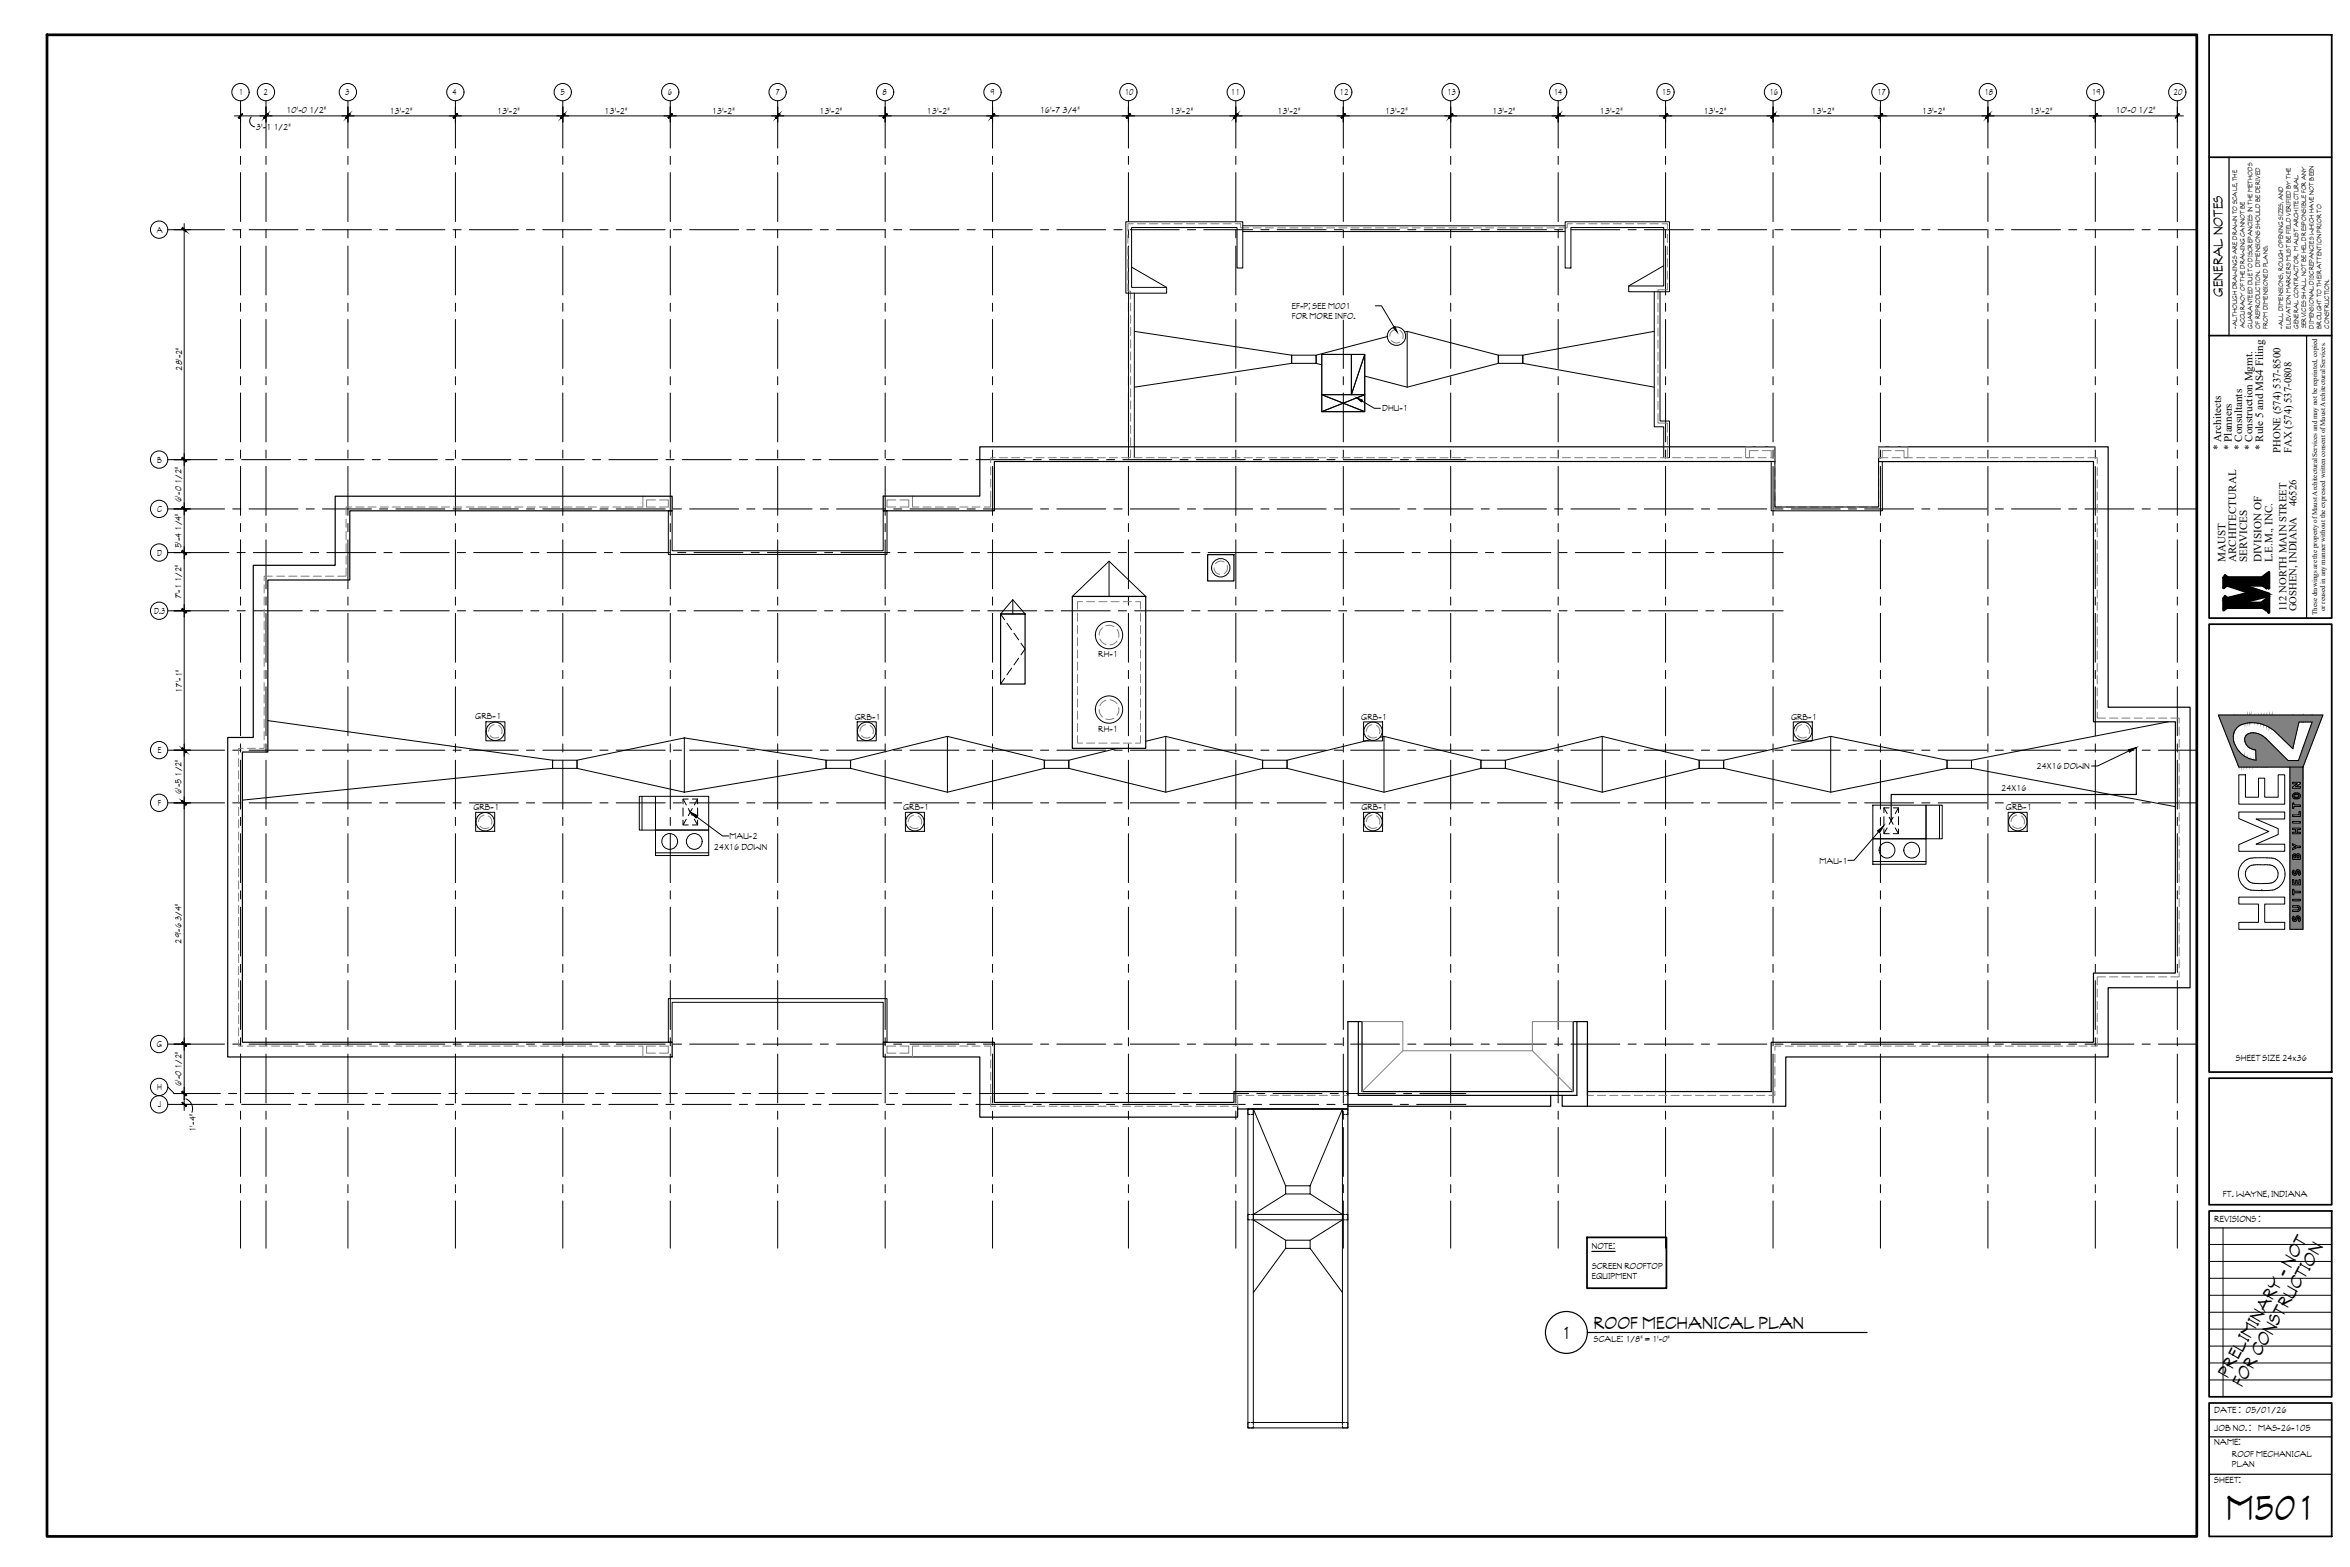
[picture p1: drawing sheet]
<svg xmlns="http://www.w3.org/2000/svg" width="914mm" height="610mm" viewBox="0 0 914 610" stroke-linecap="round" stroke-linejoin="round" font-family="sans-serif">
<defs><g id="words">
<text font-size="12.8" x="866.2" y="591.3">M501</text>
<g font-size="6.4">
<text x="607.5" y="520.7">1</text>
<text x="620.1" y="517.2">ROOF MECHANICAL PLAN</text>
<text x="866.8" y="536.3" transform="rotate(-60 866.8 536.3)">PRELIMINARY - NOT</text>
<text x="872.5" y="539.9" transform="rotate(-60 872.5 539.9)">FOR CONSTRUCTION</text>
</g>
<text font-size="4.9" x="865" y="115.5" transform="rotate(-90 865 115.5)">GENERAL NOTES</text>
<g font-size="4.3">
<text x="864.3" y="175.1" transform="rotate(-90 864.3 175.1)">* Architects</text>
<text x="868.4" y="175.1" transform="rotate(-90 868.4 175.1)">* Planners</text>
<text x="872.5" y="175.1" transform="rotate(-90 872.5 175.1)">* Consultants</text>
<text x="876.5" y="175.1" transform="rotate(-90 876.5 175.1)">* Construction Mgmt.</text>
<text x="880.6" y="175.1" transform="rotate(-90 880.6 175.1)">* Rule 5 and MS4 Filing</text>
<text x="866" y="218.8" transform="rotate(-90 866 218.8)">MAUST</text>
<text x="870.1" y="218.8" transform="rotate(-90 870.1 218.8)">ARCHITECTURAL</text>
<text x="874.4" y="218.8" transform="rotate(-90 874.4 218.8)">SERVICES</text>
<text x="880" y="218.8" transform="rotate(-90 880 218.8)">DIVISION OF</text>
<text x="884.2" y="218.8" transform="rotate(-90 884.2 218.8)">L.E.M., INC.</text>
</g>
<g font-size="4.2">
<text x="887.3" y="176.1" transform="rotate(-90 887.3 176.1)">PHONE (574) 537-8500</text>
<text x="891.6" y="176.1" transform="rotate(-90 891.6 176.1)">FAX (574) 537-0808</text>
<text x="893.6" y="197" transform="rotate(-90 893.6 197)">46526</text>
<text x="889.6" y="237.9" transform="rotate(-90 889.6 237.9)">112 NORTH MAIN STREET</text>
<text x="893.6" y="237.9" transform="rotate(-90 893.6 237.9)">GOSHEN, INDIANA</text>
</g>
<g font-size="3.3">
<text x="870" y="412.7">SHEET SIZE 24x36</text>
<text x="864.9" y="465.8">FT. WAYNE, INDIANA</text>
<text x="861.6" y="475.4">REVISIONS :</text>
<text x="861.6" y="549.9">DATE : 05/01/26</text>
<text x="861.6" y="556.7">JOB NO. :</text>
<text x="878.7" y="556.9">MAS-26-105</text>
<text x="861.6" y="562.2">NAME:</text>
<text x="861.6" y="576.8">SHEET:</text>
</g>
<g font-size="3.2">
<text x="92.9" y="37">1</text>
<text x="102.6" y="37">2</text>
<text x="134.4" y="37">3</text>
<text x="176.1" y="37">4</text>
<text x="218.1" y="37">5</text>
<text x="259.8" y="37">6</text>
<text x="301.7" y="37">7</text>
<text x="343.4" y="37">8</text>
<text x="385.3" y="37">9</text>
<text x="437.6" y="37">10</text>
<text x="479" y="37">11</text>
<text x="521.3" y="37">12</text>
<text x="563.1" y="37">13</text>
<text x="604.6" y="37">14</text>
<text x="646.7" y="37">15</text>
<text x="688.5" y="37">16</text>
<text x="730.4" y="37">17</text>
<text x="772.1" y="37">18</text>
<text x="813.9" y="37">19</text>
<text x="845.8" y="37">20</text>
<text x="111.4" y="44">10'-0 1/2&quot;</text>
<text x="151.5" y="44.3">13'-2&quot;</text>
<text x="193.3" y="44.3">13'-2&quot;</text>
<text x="235.1" y="44.3">13'-2&quot;</text>
<text x="276.9" y="44.3">13'-2&quot;</text>
<text x="318.7" y="44.3">13'-2&quot;</text>
<text x="360.6" y="44.3">13'-2&quot;</text>
<text x="404.6" y="44">16'-7 3/4&quot;</text>
<text x="455.2" y="44.3">13'-2&quot;</text>
<text x="497" y="44.3">13'-2&quot;</text>
<text x="538.8" y="44.3">13'-2&quot;</text>
<text x="580.6" y="44.3">13'-2&quot;</text>
<text x="622.4" y="44.3">13'-2&quot;</text>
<text x="662.8" y="44.3">13'-2&quot;</text>
<text x="704.8" y="44.3">13'-2&quot;</text>
<text x="747.8" y="44.3">13'-2&quot;</text>
<text x="789.6" y="44.3">13'-2&quot;</text>
<text x="823.2" y="44">10'-0 1/2&quot;</text>
<text x="99.6" y="50.7">3'-1 1/2&quot;</text>
<text x="61" y="90.6">A</text>
<text x="502.6" y="120.1">EF-P; SEE M001</text>
<text x="502.6" y="124.1">FOR MORE INFO.</text>
<text x="70.9" y="144.1" transform="rotate(-90 70.9 144.1)">28'-2&quot;</text>
<text x="537.8" y="160.1">DHU-1</text>
<text x="61.2" y="180">B</text>
<text x="70.6" y="195.2" transform="rotate(-90 70.6 195.2)">6'-0 1/2&quot;</text>
<text x="61.2" y="199.2">C</text>
<text x="70.6" y="213.3" transform="rotate(-90 70.6 213.3)">5'-4 1/4&quot;</text>
<text x="61.1" y="216.2">D</text>
<text x="70.6" y="233.2" transform="rotate(-90 70.6 233.2)">7'-1 1/2&quot;</text>
<text x="59.9" y="238.8">D.3</text>
<text x="427.3" y="255.7">RH-1</text>
<text x="70.9" y="269.5" transform="rotate(-90 70.9 269.5)">17'-1&quot;</text>
<text x="185" y="279.7">GRB-1</text>
<text x="332.6" y="280">GRB-1</text>
<text x="529.7" y="280">GRB-1</text>
<text x="696.9" y="280">GRB-1</text>
<text x="427.3" y="284.7">RH-1</text>
<text x="61.4" y="293">E</text>
<text x="792.4" y="299">24X16 DOWN</text>
<text x="70.6" y="308.9" transform="rotate(-90 70.6 308.9)">6'-5 1/2&quot;</text>
<text x="778.7" y="307.7">24X16</text>
<text x="61.5" y="313.5">F</text>
<text x="184.2" y="315.3">GRB-1</text>
<text x="351.4" y="315.3">GRB-1</text>
<text x="529.7" y="315.2">GRB-1</text>
<text x="780.5" y="315.2">GRB-1</text>
<text x="283.8" y="326.5">MAU-2</text>
<text x="277.8" y="330.8">24X16 DOWN</text>
<text x="708" y="336">MAU-1</text>
<text x="70.6" y="367.1" transform="rotate(-90 70.6 367.1)">29'-6 3/4&quot;</text>
<text x="61.1" y="407.4">G</text>
<text x="61.2" y="424.1">H</text>
<text x="70.6" y="422.6" transform="rotate(-90 70.6 422.6)">6'-0 1/2&quot;</text>
<text x="61.4" y="430.8">J</text>
<text x="76.2" y="440.3" transform="rotate(-90 76.2 440.3)">1'-4&quot;</text>
<text x="619.4" y="485.8">NOTE:</text>
<text x="619.3" y="497.7">EQUIPMENT</text>
<text x="619.5" y="493.7">SCREEN ROOFTOP</text>
<text x="620.2" y="521.9">SCALE: 1/8&quot; = 1'-0&quot;</text>
<text x="868.5" y="566.7">ROOF MECHANICAL</text>
<text x="868.5" y="570.7">PLAN</text>
</g>
<g font-size="2.7">
<text x="901.6" y="239.3" transform="rotate(-90 901.6 239.3)">These drawings are the property of Maust Architectural Services and may not be reprinted, copied</text>
<text x="904.7" y="237.9" transform="rotate(-90 904.7 237.9)">or reused in any manner without the expressed written consent of Maust Architectural Services.</text>
</g>
<g font-size="2.4">
<text x="870.5" y="127.8" transform="rotate(-90 870.5 127.8)">-ALTHOUGH DRAWINGS ARE DRAWN TO SCALE, THE</text>
<text x="873.5" y="127.8" transform="rotate(-90 873.5 127.8)">ACCURACY OF THE DRAWING CANNOT BE</text>
<text x="876.5" y="127.8" transform="rotate(-90 876.5 127.8)">GUARANTEED DUE TO DISCREPANCIES IN THE METHODS</text>
<text x="879.5" y="127.8" transform="rotate(-90 879.5 127.8)">OF REPRODUCTION. DIMENSIONS SHOULD BE DERIVED</text>
<text x="882.4" y="127.9" transform="rotate(-90 882.4 127.9)">FROM DIMENSIONED PLANS.</text>
<text x="888.4" y="127.8" transform="rotate(-90 888.4 127.8)">-ALL DIMENSIONS, ROUGH OPENING SIZES, AND</text>
<text x="891.4" y="127.9" transform="rotate(-90 891.4 127.9)">ELEVATION MARKERS MUST BE FIELD VERIFIED BY THE</text>
<text x="894.3" y="127.8" transform="rotate(-90 894.3 127.8)">GENERAL CONTRACTOR. MAUST ARCHITECTURAL</text>
<text x="897.3" y="127.8" transform="rotate(-90 897.3 127.8)">SERVICES SHALL NOT BE HELD RESPONSIBLE FOR ANY</text>
<text x="900.3" y="127.9" transform="rotate(-90 900.3 127.9)">DIMENSIONAL DISCREPANCIES WHICH HAVE NOT BEEN</text>
<text x="903.3" y="127.9" transform="rotate(-90 903.3 127.9)">BROUGHT TO THEIR ATTENTION PRIOR TO</text>
<text x="906.2" y="127.8" transform="rotate(-90 906.2 127.8)">CONSTRUCTION.</text>
</g>
</g></defs>
<!-- layer: 26-105 Layout - 24x36|Title-Border -->
<path d="M18.3 13.5h836.5v584.2h-836.5z" fill="none" stroke="#000" stroke-width="1.1"/>
<path d="M867.3 61.2v69.4M897.5 130.6v109.9M859.6 477.7h47.7M859.6 552.4h47.7M859.6 559h47.7M859.6 573.5h47.7" fill="none" stroke="#000" stroke-width=".47"/>
<path d="M859.6 13.5h47.7v227h-47.7zM859.6 61.2h47.7M859.6 130.6h47.7M859.6 242.8h47.7v174.3h-47.7zM859.6 419.4h47.7v49.3h-47.7zM859.6 471.1h47.7v72.3h-47.7zM859.6 545.8h47.7v51.9h-47.7z" fill="none" stroke="#000" stroke-width=".68"/>
<path d="M865 477.7v65.7M859.6 497.3h47.7M859.6 490.7h47.7M859.6 484.1h47.7M859.6 503.9h47.7M859.6 510.5h47.7M859.6 517.1h47.7M859.6 523.7h47.7M859.6 530.2h47.7M859.6 536.8h47.7" fill="none" stroke="#000" stroke-width=".39"/>
<!-- layer: 26-105 Layout - 24x36|Title-Text -->
<path d="M865.2 224.7l1.3 1h13.9l1.5-1v4.1l-1.5-1.1h-10.7l12.2 4v.3l-13.3 3.4h11.8l1.5-1.1v3.1l-1.5-1h-13.9l-1.3 1v-4.6l1.3 1 10.5-2.6-10.5-3.5-1.3 1zM865.8 223.9l1.1 .8h13.2l2.8-2.1v6.2l-.2-5.8-2.5 1.9h-13.4zM871.1 234.7h8.8l2.8-2v5.5M871.7 234.6h8.2l3-2.3v5.9M872.3 227.7l10.4 3.4 .2 .9v-1l-10-3.3M875.2 230.6l-8.5 2.1-1-.5 1 .7 8.8-2.2" fill="none" stroke="#000" stroke-width="1.1"/>
<!-- layer: 0 -->
<path d="M882.7 238.2h.2" fill="none" stroke="#000" stroke-width="1.1"/>
<!-- layer: 26-105 Layout - 24x36|Title-Text -->
<g fill="#000" stroke="#000" stroke-width=".39">
<path d="M865.2 224.7l1.3 1h-1.3zM865.2 227.7h1.3l-1.3 1zM865.2 232.8l1.3 1h-1.3zM865.2 236.4h1.3l-1.3 1zM865.8 232l.2 .2zM865.8 223.9l.2 .1zM866.5 232.7h1zM874.9 230.7h.6zM880.4 227.7l1.5 1zM880.4 227.7h1.5v1zM880.4 236.4l1.5 1zM880.4 236.4h1.5v1z"/>
<path d="M880.4 235.4l1.5-1.1v1.1zM882.4 232.7l.5-.4v.4zM882.4 223l.5-.4v.4z"/>
<path d="M865.2 227.7h4.5zM865.2 227.7h4.5z"/>
<path d="M865.7 232.2l1 .5zM865.7 232.2l1 .5z"/>
<path d="M865.7 224l1.2 .7zM865.7 224l1.2 .7z"/>
<path d="M866.5 227.7l13.7 3.5-10.5-3.5zM866.5 227.7l13.7 3.5h-3.2z"/>
<path d="M872.3 227.7l10.6 3.3zM872.3 227.7l10.6 3.3z"/>
<path d="M865.2 233.8l3.4 1.6 6.2-1.6zM865.2 233.8l3.4 1.6h-3.4z"/>
<path d="M867.5 232.7l8-2zM866.7 232.7l8.2-2z"/>
<path d="M871.7 234.6h8.5zM871.1 234.7h8.8z"/>
<path d="M877 231.2l4.9 .5-1.7-.5zM874.8 231.7l2.2-.5 4.9 .5z"/>
<path d="M866.6 224.7h13.8zM866.6 224.7l13.6 .2z"/>
<path d="M881.8 224.7l.1 1zM880.4 225.7l1.4-1 .1 1z"/>
<path d="M865.2 225.7l16.7 2v-2zM865.2 225.7l16.7 2h-16.7z"/>
<path d="M874.8 231.7l7.1 .3v-.3zM873.6 232l1.2-.3 7.1 .3z"/>
<path d="M873.6 232l1.2 1.8 7.1-1.8zM866.5 233.8l7.1-1.8 1.2 1.8z"/>
<path d="M865.2 235.4l16.7 1v-1zM865.2 235.4l16.7 1h-16.7z"/>
<path d="M880.2 234.6l2.5-1.9zM879.9 234.6l2.5-1.9z"/>
<path d="M880.4 224.7l2.3-1.7zM880.1 224.7l2.3-1.7z"/>
<path d="M882.7 232.7l.2 1.9zM882.7 232.7l.2 1.9z"/>
<path d="M882.7 234.6l.2 3.6zM882.7 234.6l.2 3.6z"/>
<path d="M882.4 231l.5 .1zM882.4 231l.5 .1z"/>
<path d="M882.7 231.1l.2 .9zM882.7 231.1l.2 .9z"/>
<path d="M882.7 223l.2 5.8zM882.7 223l.2 5.8z"/>
</g>
<!-- layer: 26-105 Layout - 24x36|A-Logo -->
<g fill="#808080" stroke="#808080" stroke-width=".39">
<path d="M863.2 278.2h5.8v14.8z"/>
<path d="M873.5 287.5v.6z"/>
<path d="M874.2 286v3.8z"/>
<path d="M899.7 278.2h4.2l-4.2 10.9z"/>
<path d="M891 298.4v63.1z"/>
<path d="M892.5 357.3v.2z"/>
<path d="M892.5 339.3v.3z"/>
<path d="M894.5 309.3v.7z"/>
<path d="M894.6 309.5v.3z"/>
<path d="M894.6 353.4l-.1 .2z"/>
<path d="M894.5 353.3v.3z"/>
<path d="M894.6 357.3v.3z"/>
<path d="M894.6 339.4v.2z"/>
<path d="M895.1 298.4h1l-1 63.1z"/>
<path d="M869 286.6v6.4zM869.1 287.5v5.5z"/>
<path d="M869 278.2v8.4zM869.1 278.2l-.1 8.4z"/>
<path d="M869.1 287.5v5.5zM869.1 288.4v4.9z"/>
<path d="M869.1 278.2v7.6l.2-7.6zM869.3 278.2l-.2 7.6z"/>
<path d="M869.1 288.4v4.9l.5-3.8zM869.6 289.5v4.8l-.5-1z"/>
<path d="M869.3 278.2v6.7l.3-6.7zM869.6 278.2v6l-.3 .7z"/>
<path d="M869.6 278.2v6l.4-6zM870 278.2v5.4l-.4 .6z"/>
<path d="M869.6 289.5v4.8l.4-3.8zM870 290.5v5.1l-.4-1.3z"/>
<path d="M870 278.2v5.4l.5-5.4zM870.5 278.2v4.9l-.5 .5z"/>
<path d="M870 290.5v5.1l.6-4.1zM870.6 291.5v5.6l-.6-1.5z"/>
<path d="M870.5 278.2v4.9l.5-4.9zM871 278.2v4.4l-.5 .5z"/>
<path d="M870.6 291.5v5.6l.5-5zM871.1 292.1v6.3l-.5-1.3z"/>
<path d="M871.1 292.1v6.3l.2-6zM871.3 292.4v6h-.2z"/>
<path d="M871 278.2v4.4l.6-4.4zM871.6 278.2v4l-.6 .4z"/>
<path d="M871.3 292.4v6l.9-5.1zM872.2 293.3v5.1h-.9z"/>
<path d="M871.6 278.2v4l.7-4zM872.3 278.2v3.7l-.7 .3z"/>
<path d="M872.3 278.2v3.7l.7-3.7zM873 278.2v3.4l-.7 .3z"/>
<path d="M872.2 293.3v5.1l1-4.3zM873.2 294.1v4.3h-1z"/>
<path d="M873.5 287.2v.9zM873.5 287.2v1z"/>
<path d="M873.5 287.1v1.1zM873.5 287.1v1.4z"/>
<path d="M873 278.2v3.4l.6-3.4zM873.6 278.2v3.3l-.6 .1z"/>
<path d="M873.7 286.7l-.2 1.8zM873.7 286.7v2.1z"/>
<path d="M873.8 286.5l-.1 2.3zM873.8 286.5v2.7z"/>
<path d="M873.9 286.3l-.1 2.9zM873.9 286.3v3z"/>
<path d="M874.2 286l-.3 .3v3zM874.2 286v3.8l-.3-.5zM874.2 286v3.9z"/>
<path d="M873.2 294.1v4.3l1.1-3.7zM874.3 294.7v3.7h-1.1z"/>
<path d="M873.6 278.2v3.3l.8-3.3zM874.4 278.2v3.1l-.8 .2z"/>
<path d="M874.2 286v3.9l.4-4.2zM874.6 285.7v4.6l-.4-.4z"/>
<path d="M874.6 285.7v4.6zM874.6 285.6v4.8z"/>
<path d="M874.6 285.6v4.8l.5-5zM875.1 285.4v5.3l-.5-.3z"/>
<path d="M875.1 285.4v5.3zM875.2 285.4v5.5z"/>
<path d="M874.4 278.2v3.1l.8-3.1zM875.2 278.2v3l-.8 .1z"/>
<path d="M874.3 294.7v3.7l1.1-3.2zM875.4 295.2v3.2h-1.1z"/>
<path d="M875.2 285.4v5.5l.4-5.7zM875.6 285.2v5.9l-.4-.2z"/>
<path d="M875.2 278.2v3l.7-3zM875.9 278.2v2.9l-.7 .1z"/>
<path d="M875.6 285.2v5.9l.3-5.9zM875.9 285.2v6.1l-.3-.2z"/>
<path d="M875.9 285.2v6.1l.3-6.2zM876.2 285.1v6.3l-.3-.1z"/>
<path d="M875.4 295.2v3.2l1.2-2.8zM876.6 295.6v2.8h-1.2z"/>
<path d="M876.2 285.1v6.3l.4-6.3zM876.6 285.1v6.4l-.4-.1z"/>
<path d="M876.6 285.1v6.4zM876.8 285.1v6.5z"/>
<path d="M875.9 278.2v2.9l1.4-2.9zM877.3 278.2v3l-1.4-.1z"/>
<path d="M876.8 285.1v6.5l.6-6.4zM877.4 285.2v6.5l-.6-.1z"/>
<path d="M877.4 285.2v6.5l.3-6.5zM877.7 285.2v6.6l-.3-.1zM877.7 285.2v6.6zM877.7 285.2v6.6z"/>
<path d="M876.6 295.6v2.8l1.1-2.7zM877.7 295.7v2.7h-1.1z"/>
<path d="M877.7 285.2v6.6zM877.9 285.2v10.5z"/>
<path d="M877.7 295.7v2.7zM877.9 295.7l-.2 2.7z"/>
<path d="M877.9 285.2v13.2l.6-13zM878.5 285.4v13h-.6z"/>
<path d="M877.3 278.2v3l1.4-3zM878.7 278.2v3.1l-1.4-.1z"/>
<path d="M878.5 285.4v13l.9-12.6zM879.4 285.8v12.6h-.9z"/>
<path d="M878.7 278.2v3.1l1.1-3.1zM879.8 278.2v3.4l-1.1-.3z"/>
<path d="M879.4 285.8v12.6l.6-12.4zM880 286v12.4h-.6z"/>
<path d="M880 286v12.4l.5-12zM880.5 286.4v12h-.5z"/>
<path d="M879.8 278.2v3.4l1.1-3.4zM880.9 278.2v3.8l-1.1-.4z"/>
<path d="M880.5 286.4v12l.7-11.5zM881.2 286.9v11.5h-.7z"/>
<path d="M881.2 286.9v11.5l.6-11.1zM881.8 287.3v11.1h-.6z"/>
<path d="M880.9 278.2v3.8l1.1-3.8zM882 278.2v4.2l-1.1-.4z"/>
<path d="M882 278.2v4.2l1-4.2zM883 278.2v4.8l-1-.6z"/>
<path d="M883 278.2v4.8l1.1-4.8zM884.1 278.2v5.5l-1.1-.7z"/>
<path d="M884.1 278.2v5.5l1-5.5zM885.1 278.2v6.3l-1-.8z"/>
<path d="M881.8 287.3v11.1l8.5-2.5zM881.8 298.4l8.5-2.5v2.5z"/>
<path d="M885.1 278.2v6.3l7-6.3zM885.1 284.5l7-6.3v13.1z"/>
<path d="M890.3 295.9v2.5l4-2.5zM890.3 298.4l4-2.5v2.5z"/>
<path d="M892.1 278.2v13.1l2.4-13.1zM894.5 278.2v2.7l-2.4 10.4z"/>
<path d="M894.5 278.2v2.7l1.6-2.7zM896.1 278.2v2.7h-1.6z"/>
<path d="M896.1 290.9l-1.8 5v2.5zM896.1 290.9v7.5h-1.8z"/>
<path d="M896.1 278.2v2.7l3.6-2.7zM896.1 280.9l3.6-2.7v2.7z"/>
<path d="M899.7 280.9l-3.6 10v7.5zM899.7 280.9v8.2l-3.6 9.3z"/>
<path d="M891 298.4v63.1l1-63.1zM892 298.4v63.1h-1z"/>
<path d="M892 309.6v51.9zM892 309.6v51.9z"/>
<path d="M892 309.6v29.9zM892 309.8v29.7z"/>
<path d="M892 357.5v4zM892 357.7v3.8z"/>
<path d="M892 339.5v18zM892 339.7v17.8zM892 339.7v17.4zM892 339.7v17.4z"/>
<path d="M892 309.8v29.5zM892 309.9v29.4z"/>
<path d="M892 298.4v11.2zM892 298.4v11.2z"/>
<path d="M892 339.7v17.4zM892 339.7v17.4z"/>
<path d="M892 309.9v29.3zM892 309.9v29.3z"/>
<path d="M892 298.4v11zM892 298.4v11z"/>
<path d="M892 330.6v2.6zM892 330.6v2.6z"/>
<path d="M892 310v2.3zM892 309.9v2.4z"/>
<path d="M892 354.6v2.5zM892.1 354.6l-.1 2.5z"/>
<path d="M892 334.3v4.8zM892.1 334.3l-.1 4.8z"/>
<path d="M892 330.6v2.4zM892.1 330.6l-.1 2.4z"/>
<path d="M892 357.7v3.8zM892.1 357.8l-.1 3.7z"/>
<path d="M892 339.7v2.5zM892.1 339.9l-.1 2.3z"/>
<path d="M892 306.7v2.7zM892.1 306.7l-.1 2.7z"/>
<path d="M892 310v2.3zM892.1 310.2l-.1 2.1z"/>
<path d="M892.1 330.6v2.2zM892.1 330.6v2.2z"/>
<path d="M892.1 354.6v2.3zM892.1 354.6v2.3z"/>
<path d="M892.1 334.3v4.7zM892.1 334.3v4.7z"/>
<path d="M892.1 357.8v3.7zM892.2 358l-.1 3.5z"/>
<path d="M892.1 339.9v2.3zM892.2 340.1l-.1 2.1z"/>
<path d="M892.1 306.7v2.5zM892.2 306.7l-.1 2.5z"/>
<path d="M892.1 310.2v2.1zM892.2 310.3l-.1 2z"/>
<path d="M892.1 330.6v2zM892.3 330.5l-.2 2.1z"/>
<path d="M892.2 358v3.5zM892.3 358.1l-.1 3.4z"/>
<path d="M892.2 340.1v2.1zM892.3 340.2l-.1 2z"/>
<path d="M892.1 354.6v2.1zM892.3 354.6l-.2 2.1z"/>
<path d="M892.1 334.3v4.5zM892.3 334.3l-.2 4.5z"/>
<path d="M892.2 306.7v2.3zM892.3 306.7l-.1 2.3z"/>
<path d="M892.3 330.5v2zM892.3 330.5v2z"/>
<path d="M892.2 310.3v2zM892.3 310.5l-.1 1.8z"/>
<path d="M892.3 358.1v3.4zM892.3 358.3v3.2z"/>
<path d="M892.3 340.2v2zM892.3 340.3v1.9z"/>
<path d="M892.3 354.6v2zM892.4 354.6l-.1 2z"/>
<path d="M892.3 334.3v4.3zM892.4 334.3l-.1 4.3z"/>
<path d="M892.3 330.5v1.9zM892.4 330.5l-.1 1.9z"/>
<path d="M892.3 306.7v2.2zM892.4 306.7l-.1 2.2z"/>
<path d="M892.3 310.5v1.8zM892.4 310.6l-.1 1.7z"/>
<path d="M892.3 358.3v3.2zM892.5 358.4l-.2 3.1z"/>
<path d="M892.3 340.3v1.9zM892.5 340.4l-.2 1.8z"/>
<path d="M892.4 330.5v1.8zM892.5 330.4l-.1 1.9z"/>
<path d="M892.5 357.3v.2zM892.6 357.3v.2z"/>
<path d="M892.5 339.3v.3zM892.6 339.3v.3z"/>
<path d="M892.6 357.2v.3zM892.6 357.2v.4z"/>
<path d="M892.6 339.2v.4zM892.6 339.2v.5z"/>
<path d="M892.6 309.5v.3zM892.6 309.5v.3z"/>
<path d="M892.4 310.6v1.7zM892.6 310.6l-.2 1.7z"/>
<path d="M892 348.1v1.7l.6-1.7zM892.6 348.1v1.7h-.6z"/>
<path d="M892 344.2v1.7l.6-1.7zM892.6 344.2v1.7h-.6z"/>
<path d="M892.5 340.4v1.8zM892.6 340.4l-.1 1.8z"/>
<path d="M892 314.5v2.5l.6-2.5zM892.6 314.5v2.5h-.6z"/>
<path d="M892.6 310.6v1.7zM892.6 310.6v1.7z"/>
<path d="M892.6 357.1v.5zM892.6 357.1v.6z"/>
<path d="M892.6 339.2v.5zM892.6 339.2v.5z"/>
<path d="M892.6 333.1v.7zM892.6 333.1v.7z"/>
<path d="M892.6 309.5v.3zM892.6 309.5v.3z"/>
<path d="M892.6 357.1v.6zM892.6 357.1v.6z"/>
<path d="M892.6 339.2v.5zM892.6 339.1v.6z"/>
<path d="M892.6 333.1v.7zM892.6 333.1v.7z"/>
<path d="M892.6 309.5v.3zM892.6 309.5v.4z"/>
<path d="M892.4 306.7v2zM892.6 306.7l-.2 2z"/>
<path d="M892.6 333v.8zM892.6 333v.8z"/>
<path d="M892.6 309.4v.5zM892.6 309.4v.5z"/>
<path d="M892.6 357v.7zM892.6 357v.7z"/>
<path d="M892.6 339v.7zM892.6 339v.8z"/>
<path d="M892.6 357v.7zM892.6 357v.8z"/>
<path d="M892.6 339v.8zM892.6 339v.8z"/>
<path d="M892.6 309.4v.5zM892.6 309.4v.5z"/>
<path d="M892.6 333v.8zM892.6 333v.8z"/>
<path d="M892.5 358.4v3.1zM892.6 358.4l-.1 3.1z"/>
<path d="M892.6 340.4v3.2zM892.6 340.5v3.1z"/>
<path d="M892.6 333v.8zM892.6 332.9v.9z"/>
<path d="M892.6 309.4v.5zM892.6 309.3v.7z"/>
<path d="M892.5 330.4v1.9zM892.6 330.3l-.1 2z"/>
<path d="M892.6 356.9v.9zM892.6 356.9v.9z"/>
<path d="M892.6 339v.8zM892.6 339v.9z"/>
<path d="M892.6 309.3v.7zM892.6 309.3v.7z"/>
<path d="M892.6 356.9v.9zM892.7 356.9l-.1 .9z"/>
<path d="M892.6 339v.9zM892.7 339l-.1 .9z"/>
<path d="M892.6 332.9v.9zM892.7 332.9l-.1 .9z"/>
<path d="M892.6 310.6v2.5zM892.7 310.7l-.1 2.4z"/>
<path d="M892.6 309.3v.7zM892.7 309.3v.7z"/>
<path d="M892.7 356.8v1zM892.7 356.8v1z"/>
<path d="M892.7 338.9v1zM892.7 338.9v1z"/>
<path d="M892.7 332.9v.9zM892.7 332.9v.9z"/>
<path d="M892.4 354.6v1.8l.3-1.8zM892.7 354.6v2.2l-.3-.4z"/>
<path d="M892.7 356.8v1zM892.7 356.8v1z"/>
<path d="M892.4 334.3v4.2l.3-4.2zM892.7 334.3v4.5l-.3-.3z"/>
<path d="M892.7 338.8v1.1zM892.7 338.8v1.1z"/>
<path d="M892.7 354.6v2.2zM892.7 354.6v2.2z"/>
<path d="M892.7 356.8v1zM892.7 356.8v1z"/>
<path d="M892.7 332.9v.9zM892.8 332.8l-.1 1z"/>
<path d="M892.7 309.3v.7zM892.8 309.2v.9z"/>
<path d="M892.6 306.7v2zM892.8 306.7l-.2 2z"/>
<path d="M892.8 309.2v.9zM892.8 309.2v.9z"/>
<path d="M892.7 354.6v3.2zM892.8 354.6v3.3z"/>
<path d="M892.7 334.3v5.6zM892.8 334.3v5.6z"/>
<path d="M892.6 358.4v3.1zM892.8 358.5l-.2 3z"/>
<path d="M892.6 340.5v3.1zM892.8 340.5l-.2 3.1z"/>
<path d="M892.8 332.8v1zM892.8 332.8v1z"/>
<path d="M892.6 330.3v1.9zM892.8 330.2l-.2 2z"/>
<path d="M892.8 309.2v.9zM892.8 309.2v.9zM892.8 309.2v.9zM892.8 309.2v.9z"/>
<path d="M892.8 354.6v3.3zM892.8 354.6v3.3z"/>
<path d="M892.8 334.3v5.6zM892.8 334.3v5.6z"/>
<path d="M892.8 332.8v1zM892.9 332.8l-.1 1z"/>
<path d="M892.7 310.7v2.4zM892.9 310.8l-.2 2.3z"/>
<path d="M892.8 309.2v.9zM892.9 309.2l-.1 .9z"/>
<path d="M892.8 306.7v1.9zM892.9 306.7l-.1 1.9z"/>
<path d="M892.8 354.6v3.3zM892.9 354.6l-.1 3.3z"/>
<path d="M892.8 334.3v5.6zM892.9 334.3l-.1 5.6z"/>
<path d="M892.9 309.2v.9zM892.9 309.2v.9z"/>
<path d="M892.9 332.8v1zM892.9 332.8v1z"/>
<path d="M892.9 354.6v3.3zM892.9 354.6v3.3z"/>
<path d="M892.9 334.3v5.6zM892.9 334.3v5.6z"/>
<path d="M892.8 358.5v3zM893 358.5l-.2 3z"/>
<path d="M892.8 340.5v3.1zM893 340.5l-.2 3.1z"/>
<path d="M892.9 309.2v.9zM893 309.2v1z"/>
<path d="M892.8 330.2v2zM893 330.2l-.2 2z"/>
<path d="M892.9 332.8v1zM893 332.8l-.1 1z"/>
<path d="M892.9 354.6v3.3zM893 354.6l-.1 3.3z"/>
<path d="M892.9 334.3v5.6zM893 334.3l-.1 5.6z"/>
<path d="M892.9 306.7v1.9zM893 306.7l-.1 1.9z"/>
<path d="M892.9 310.8v2.3zM893 310.8l-.1 2.3z"/>
<path d="M893 332.8v1zM893 332.8v1z"/>
<path d="M893 354.6v3.3zM893.1 354.6l-.1 3.3z"/>
<path d="M893 334.3v5.6zM893.1 334.3l-.1 5.6z"/>
<path d="M893 309.2v1zM893.1 309.2l-.1 1z"/>
<path d="M893 330.2v2zM893.1 330.1v2.1z"/>
<path d="M893 332.8v1zM893.1 332.8l-.1 1z"/>
<path d="M893.1 354.6v3.3zM893.1 354.6v3.3z"/>
<path d="M893.1 334.3v5.6zM893.1 334.3v5.6z"/>
<path d="M893 358.5v3zM893.1 358.5l-.1 3z"/>
<path d="M893 340.5v3.1zM893.1 340.5l-.1 3.1z"/>
<path d="M893.1 332.8v1zM893.1 332.9v.9z"/>
<path d="M893.1 354.6v3.2zM893.1 354.6v3.2z"/>
<path d="M893.1 334.3v5.6zM893.1 334.3v5.6z"/>
<path d="M893.1 354.6v3.2zM893.1 354.6v3.2z"/>
<path d="M893.1 334.3v5.6zM893.1 334.3v5.6z"/>
<path d="M893.1 332.9v.9zM893.1 332.9v.9z"/>
<path d="M893.1 354.6v3.2zM893.2 354.6l-.1 3.2z"/>
<path d="M893.1 334.3v5.6zM893.2 334.3l-.1 5.6z"/>
<path d="M893.1 330.1v2.1zM893.2 330.1v2.2z"/>
<path d="M893 306.7v1.9zM893.2 306.7l-.2 1.9z"/>
<path d="M893.1 332.9v.9zM893.2 332.9l-.1 .9z"/>
<path d="M893 310.8v2.3zM893.2 310.8l-.2 2.3z"/>
<path d="M893.1 309.2v1zM893.2 309.1l-.1 1.1z"/>
<path d="M893.2 354.6v3.1zM893.2 354.6v3.1z"/>
<path d="M893.2 334.3v5.5zM893.2 334.3v5.5z"/>
<path d="M893.2 332.9v.9zM893.2 333v.8z"/>
<path d="M893.1 358.5v3zM893.2 358.4l-.1 3.1z"/>
<path d="M893.1 340.5v3.1zM893.2 340.5l-.1 3.1z"/>
<path d="M893.2 354.6v3.1zM893.2 354.6v3.1z"/>
<path d="M893.2 334.3v5.4zM893.2 334.3v5.4z"/>
<path d="M893.2 333v.8zM893.2 333v.8z"/>
<path d="M893.2 354.6v3zM893.2 354.6v3z"/>
<path d="M893.2 334.3v5.3zM893.2 334.3v5.3z"/>
<path d="M892 328.8v1.2l1.3-.6zM892 330l1.3-.6z"/>
<path d="M893.2 333v.8zM893.3 333.1l-.1 .7z"/>
<path d="M893.3 333.2v.6zM893.3 333.1v.7z"/>
<path d="M893.2 340.5v3.1zM893.3 340.5l-.1 3.1z"/>
<path d="M892 322.7v1.1l1.3-1.1zM892 323.8l1.3-1.1v1.1z"/>
<path d="M893.2 330.1v2.2zM893.3 330v2.3z"/>
<path d="M893.2 354.6v2.9zM893.3 354.6l-.1 2.9z"/>
<path d="M893.2 334.3v5.3zM893.3 334.3l-.1 5.3z"/>
<path d="M893.2 358.4v3.1zM893.4 358.4l-.2 3.1z"/>
<path d="M893.3 340.5v1.9zM893.4 340.4l-.1 2z"/>
<path d="M893.3 354.6v2.5zM893.4 354.6l-.1 2.5z"/>
<path d="M893.3 334.3v4.9zM893.4 334.3l-.1 4.9z"/>
<path d="M893.2 309.1v1.1zM893.4 309.1l-.2 1.1zM893.4 309.1v1.1zM893.4 309.1v1.1z"/>
<path d="M893.3 330v2.3zM893.4 329.9v2.5z"/>
<path d="M893.2 310.8v2.3l.2-2.3zM893.4 310.8v2.3h-.2z"/>
<path d="M893.2 306.7v1.8l.2-1.8zM893.4 306.7v1.8h-.2z"/>
<path d="M893.4 354.6v2.3zM893.4 354.6v2.3z"/>
<path d="M893.4 334.3v4.7zM893.4 334.3v4.7z"/>
<path d="M893.4 354.6v2.2zM893.4 354.6v2.2z"/>
<path d="M893.4 334.3v4.6zM893.4 334.3v4.6z"/>
<path d="M893.4 358.4v3.1zM893.4 358.3v3.2z"/>
<path d="M893.4 340.4v2zM893.4 340.4v2z"/>
<path d="M893.4 329.9v2.5zM893.4 329.9v2.6z"/>
<path d="M893.4 354.6v2.1zM893.5 354.6l-.1 2.1z"/>
<path d="M893.4 334.3v4.5zM893.5 334.3l-.1 4.5z"/>
<path d="M893.4 329.9v2.6zM893.5 329.9v2.7z"/>
<path d="M893.4 358.3v3.2zM893.5 358.3l-.1 3.2z"/>
<path d="M893.4 340.4v2zM893.5 340.3l-.1 2.1z"/>
<path d="M893.5 354.6v2zM893.6 354.6l-.1 2z"/>
<path d="M893.5 334.3v4.4zM893.6 334.3l-.1 4.4z"/>
<path d="M893.5 329.9v2.7zM893.6 329.9l-.1 2.7z"/>
<path d="M893.5 358.3v3.2zM893.7 358.1l-.2 3.4z"/>
<path d="M893.5 340.3v2.1zM893.7 340.2l-.2 2.2z"/>
<path d="M893.6 329.9v2.6zM893.7 329.8l-.1 2.7z"/>
<path d="M893.6 354.6v1.9zM893.7 354.6l-.1 1.9z"/>
<path d="M893.6 334.3v4.3zM893.7 334.3l-.1 4.3z"/>
<path d="M893.7 358v3.5zM893.7 358v3.5z"/>
<path d="M893.7 340v2.4zM893.7 340v2.4z"/>
<path d="M893.4 306.7v1.8l.3-1.8zM893.7 306.7v1.8h-.3z"/>
<path d="M893.7 329.8v2.6zM893.7 329.8v2.6z"/>
<path d="M893.4 310.8v2.3l.3-2.3zM893.7 310.8v2.3h-.3z"/>
<path d="M893.4 309.1v1.1l.3-1.1zM893.7 309.1v1.1h-.3zM893.7 309.1v1.1zM893.7 309.1v1.1z"/>
<path d="M893.7 357.8v3.7zM893.7 357.8v3.7z"/>
<path d="M893.7 339.9v2.5zM893.7 339.9v2.5z"/>
<path d="M893.7 354.6v1.9zM893.8 354.6l-.1 1.9z"/>
<path d="M893.7 334.3v4.2zM893.8 334.3l-.1 4.2z"/>
<path d="M893.8 357.7l-.1 3.8zM893.8 357.7l-.1 3.8z"/>
<path d="M893.8 339.7l-.1 2.7zM893.8 339.7l-.1 2.7z"/>
<path d="M893.8 333v.8zM893.8 333v.8z"/>
<path d="M893.8 339.6v2.8zM893.8 339.6v2.8z"/>
<path d="M893.8 333v.8zM893.8 333v.8z"/>
<path d="M893.7 329.8v2.5zM893.8 329.7l-.1 2.6z"/>
<path d="M892 324.4v3.8l1.8-3.8zM893.8 324.4v4.7l-1.8-.9z"/>
<path d="M893.8 329.7v2.5zM893.8 329.7v2.5z"/>
<path d="M893.8 333v.8zM893.8 333v.8z"/>
<path d="M893.9 357.3l-.1 4.2zM893.9 357.3l-.1 4.2z"/>
<path d="M893.9 339.3l-.1 4.3zM893.9 339.3l-.1 4.3z"/>
<path d="M893.9 357.2v4.3zM893.9 357.2v4.3z"/>
<path d="M893.9 339.3v4.3zM893.9 339.3v4.3z"/>
<path d="M893.8 333v.8zM893.9 332.9l-.1 .9z"/>
<path d="M893.9 357.1v4.4zM893.9 357.1v4.4z"/>
<path d="M893.9 339.2v4.4zM893.9 339.2v4.4z"/>
<path d="M893.9 357.1v4.4zM893.9 357.1v4.4z"/>
<path d="M892 304.9v1.3l1.9-1.3zM892 306.2l1.9-1.3z"/>
<path d="M893.9 339.2v4.4zM893.9 339.1v4.5z"/>
<path d="M893.8 354.6v1.8zM893.9 354.6l-.1 1.8z"/>
<path d="M893.8 334.3v4.2zM893.9 334.3l-.1 4.2z"/>
<path d="M893.9 332.9v.9zM893.9 332.9v.9z"/>
<path d="M893.7 309.1v1.1zM893.9 309.1l-.2 1.1z"/>
<path d="M893.7 306.7v1.8zM893.9 306.7l-.2 1.8z"/>
<path d="M893.7 310.8v2.3l.3-2.3zM894 310.8v2.3h-.3z"/>
<path d="M893.9 357.1v4.4zM894 357l-.1 4.5z"/>
<path d="M893.9 339.1v4.5zM894 339.1l-.1 4.5z"/>
<path d="M893.8 329.7v2.5zM894 329.7l-.2 2.5z"/>
<path d="M894 332.8l-.1 1zM894 332.8l-.1 1z"/>
<path d="M894 357v4.5zM894 357v4.5z"/>
<path d="M894 339v4.6zM894 339v4.6z"/>
<path d="M894 357v4.5zM894 357v4.5z"/>
<path d="M894 339v4.6zM894 339v4.6z"/>
<path d="M892 352.9v1.1l2-1.1zM892 354l2-1.1v1.1z"/>
<path d="M894 332.8v1zM894 332.8v1z"/>
<path d="M894 357v4.5zM894 357v4.5z"/>
<path d="M894 339v4.6zM894 339v4.6z"/>
<path d="M894 352.9v1.1zM894 352.9v1.1z"/>
<path d="M893.9 354.6v1.8zM894 354.6l-.1 1.8z"/>
<path d="M893.9 334.3v4.1zM894 334.3l-.1 4.1z"/>
<path d="M894 354.6v1.8zM894 354.6v1.8z"/>
<path d="M893.9 309.1v1.1zM894 309.2l-.1 1z"/>
<path d="M894 329.7v2.5zM894 329.7v2.5z"/>
<path d="M894 357v4.5zM894 357v4.5z"/>
<path d="M894 339v4.6zM894 339v4.6z"/>
<path d="M894 332.8v1zM894 332.8v1z"/>
<path d="M894 357v4.5zM894.1 357l-.1 4.5z"/>
<path d="M894 339v4.6zM894.1 339l-.1 4.6z"/>
<path d="M893.9 306.7v1.8zM894.1 306.7v1.9z"/>
<path d="M892 350.4v1.9l2.1-1.9zM892 352.3l2.1-1.9v1.9z"/>
<path d="M894 310.8v2.3zM894.1 310.8l-.1 2.3z"/>
<path d="M894 352.9v1.1zM894.1 352.9l-.1 1.1z"/>
<path d="M894 332.8v1zM894.1 332.7l-.1 1.1z"/>
<path d="M894.1 357v4.5zM894.1 357v4.5z"/>
<path d="M894.1 339v4.6zM894.1 339v4.6z"/>
<path d="M894.1 352.9v1.1zM894.2 352.9l-.1 1.1z"/>
<path d="M894 309.2v1zM894.2 309.2l-.2 1z"/>
<path d="M894.1 357v4.5zM894.2 356.9l-.1 4.6z"/>
<path d="M894.1 339v4.6zM894.2 339l-.1 4.6z"/>
<path d="M894 329.7v2.4zM894.2 329.7l-.2 2.4z"/>
<path d="M894.1 332.7v1.1zM894.2 332.7l-.1 1.1z"/>
<path d="M894.2 309.2v1zM894.2 309.2v1z"/>
<path d="M894 354.6v1.8l.2-1.8zM894.2 354.6v1.8h-.2z"/>
<path d="M894 334.3v4.1l.2-4.1zM894.2 334.3v4.1h-.2z"/>
<path d="M894.1 310.8v2.3zM894.2 310.8l-.1 2.3z"/>
<path d="M894.2 354.6v1.8zM894.2 354.6v1.8z"/>
<path d="M894.2 309.2v.9zM894.2 309.2v.9z"/>
<path d="M894.2 352.9v1.1zM894.2 353v1z"/>
<path d="M894.1 306.7v1.9zM894.2 306.7l-.1 1.9z"/>
<path d="M894.2 356.9v4.6zM894.2 357v4.5z"/>
<path d="M894.2 339v4.6zM894.2 339v4.6z"/>
<path d="M894.2 353v.9zM894.2 353v.9z"/>
<path d="M894.1 350.4v1.9l.2-1.9zM894.3 350.4v2l-.2-.1z"/>
<path d="M894.2 309.2v.9zM894.3 309.2l-.1 .9z"/>
<path d="M894.2 332.7v1.1zM894.3 332.8l-.1 1z"/>
<path d="M894.3 309.2v.9zM894.3 309.2v.9z"/>
<path d="M894.2 357v4.5zM894.3 357l-.1 4.5z"/>
<path d="M894.2 339v4.6zM894.3 339l-.1 4.6z"/>
<path d="M894.3 357v4.5zM894.3 357v4.5z"/>
<path d="M894.3 339v4.6zM894.3 339v4.6z"/>
<path d="M894.3 358.2v3.3zM894.3 358.2v3.3z"/>
<path d="M894.2 353v.9zM894.3 353l-.1 .9zM894.3 353v.9zM894.3 353v.9z"/>
<path d="M894.2 329.7v2.4zM894.3 329.7l-.1 2.4z"/>
<path d="M894.3 332.8v1zM894.4 332.8l-.1 1z"/>
<path d="M894.3 309.2v.9zM894.4 309.2l-.1 .9z"/>
<path d="M894.2 310.8v2.3zM894.4 310.7l-.2 2.4z"/>
<path d="M894.4 309.2v.9zM894.4 309.2v.9z"/>
<path d="M894.3 357v1.2zM894.4 357l-.1 1.2z"/>
<path d="M894.3 339v1.3zM894.4 339l-.1 1.3z"/>
<path d="M894.2 354.6v1.8zM894.4 354.5l-.2 1.9z"/>
<path d="M894.2 334.3v4.1zM894.4 334.3l-.2 4.1z"/>
<path d="M894.4 357v1.1zM894.4 357v1.1z"/>
<path d="M894.4 339v1.2zM894.4 339v1.2z"/>
<path d="M894.3 353v.9zM894.4 353.1l-.1 .8z"/>
<path d="M894.4 332.8v1zM894.4 332.8v1z"/>
<path d="M894.4 357v1.1zM894.4 357v1.1z"/>
<path d="M894.4 339v1.2zM894.4 339v1.2z"/>
<path d="M894.4 309.2v.9zM894.4 309.3v.8z"/>
<path d="M894.4 353.1v.8zM894.4 353.1v.8z"/>
<path d="M894.4 354.5v1.9zM894.4 354.5v1.9z"/>
<path d="M894.2 306.7v1.9zM894.4 306.7v1.9z"/>
<path d="M894.3 350.4v2zM894.5 350.4v2z"/>
<path d="M894.4 357v1.1zM894.5 357l-.1 1.1z"/>
<path d="M894.4 339v1.1zM894.5 339.1l-.1 1z"/>
<path d="M894.5 357v1.1zM894.5 357v1.1z"/>
<path d="M894.5 339.1v1zM894.5 339.1v1z"/>
<path d="M894.4 332.8v1zM894.5 332.9l-.1 .9z"/>
<path d="M894.4 353.1v.8zM894.5 353.1l-.1 .8z"/>
<path d="M894.4 309.3v.7zM894.5 309.3l-.1 .7zM894.5 309.3v.7z"/>
<path d="M894.5 353.1v.7zM894.5 353.1v.7z"/>
<path d="M894.5 357v1.1zM894.5 357.1v1z"/>
<path d="M894.5 339.1v1zM894.5 339.1v1z"/>
<path d="M894.4 310.7v2.4zM894.5 310.7l-.1 2.4z"/>
<path d="M894.5 332.9v.9zM894.5 332.9v.9z"/>
<path d="M894.3 329.7v2.4zM894.5 329.7v2.5z"/>
<path d="M894.5 357.1v.9zM894.5 357.1v.9z"/>
<path d="M894.5 339.1v.9zM894.5 339.1v.9z"/>
<path d="M894.5 353.1v.7zM894.5 353.2v.6z"/>
<path d="M894.5 309.3v.7zM894.5 309.4v.6z"/>
<path d="M894.5 333v.8zM894.5 332.9v.9z"/>
<path d="M894.5 309.4v.5zM894.5 309.4v.5z"/>
<path d="M894.5 357.1v.8zM894.5 357.2v.7z"/>
<path d="M894.5 339.1v.9zM894.5 339.2v.8z"/>
<path d="M894.5 353.2v.6zM894.5 353.2v.6z"/>
<path d="M894.5 357.2v.6zM894.5 357.2v.6z"/>
<path d="M894.5 339.2v.7zM894.5 339.2v.7z"/>
<path d="M894.4 354.5v1.9zM894.5 354.5v1.9z"/>
<path d="M894.4 334.3v4.1zM894.5 334.3v4.2z"/>
<path d="M894.5 353.2v.5zM894.5 353.2v.5z"/>
<path d="M894.5 333v.8zM894.5 333v.8z"/>
<path d="M894.5 309.4v.5zM894.5 309.5v.4z"/>
<path d="M894.5 333.1v.7zM894.5 333v.8z"/>
<path d="M894.4 306.7v1.9zM894.5 306.7v2z"/>
<path d="M894.5 357.2v.6zM894.5 357.2v.6z"/>
<path d="M894.5 339.2v.7zM894.5 339.3v.6z"/>
<path d="M894.3 340.3v3.3l.2-3.1zM894.5 340.5v3.1h-.2z"/>
<path d="M894.5 333.1v.7zM894.5 333.1v.7z"/>
<path d="M892.6 313.7v3.3l1.9-3.3zM894.5 313.7v3.3h-1.9z"/>
<path d="M894.5 309.5v.3zM894.5 309.5v.3z"/>
<path d="M894.5 353.2v.5zM894.5 353.3v.4z"/>
<path d="M894.5 357.2v.6zM894.5 357.3v.5z"/>
<path d="M894.5 339.3v.5zM894.5 339.3v.5z"/>
<path d="M894.5 353.3v.4zM894.5 353.3v.4z"/>
<path d="M894.5 309.5v.3zM894.6 309.5l-.1 .3z"/>
<path d="M894.5 357.3v.4zM894.6 357.3l-.1 .4z"/>
<path d="M894.5 339.3v.5zM894.6 339.4l-.1 .4z"/>
<path d="M894.5 354.5v1.9zM894.6 354.5v1.9z"/>
<path d="M894.5 310.7v2.4zM894.6 310.6l-.1 2.5z"/>
<path d="M894.5 350.4v2zM894.6 350.4v2.1z"/>
<path d="M894.5 329.7v2.5zM894.6 329.7v2.5z"/>
<path d="M894.5 306.7v2zM894.7 306.7v2z"/>
<path d="M894.6 354.5v1.9zM894.7 354.4v2.1z"/>
<path d="M894.5 334.3v4.2zM894.7 334.3v4.2z"/>
<path d="M894.3 358.2v3.3l.4-2.9zM894.7 358.6v2.9h-.4z"/>
<path d="M894.5 340.5v1.7zM894.7 340.7l-.2 1.5z"/>
<path d="M894.6 310.6v2.5zM894.7 310.6l-.1 2.5z"/>
<path d="M894.6 329.7v2.5zM894.8 329.7v2.6z"/>
<path d="M894.7 354.4v2.1zM894.8 354.3v2.3z"/>
<path d="M894.6 350.4v2.1zM894.8 350.4v2.2z"/>
<path d="M894.7 306.7v2zM894.8 306.7v2.1z"/>
<path d="M894.8 354.3v2.3zM894.8 354.3v2.3z"/>
<path d="M894.7 334.3v4.2zM894.8 334.3v4.3z"/>
<path d="M894.7 358.6v2.9zM894.8 358.5l-.1 3z"/>
<path d="M894.7 340.7v1.5zM894.8 340.6l-.1 1.6z"/>
<path d="M894.8 310.4l-.1 2.7zM894.8 310.4l-.1 2.7z"/>
<path d="M894.8 329.7v2.6zM894.8 329.7v2.7z"/>
<path d="M894.8 350.4v2.2zM894.9 350.4v2.4z"/>
<path d="M894.8 354.3v2.3zM894.9 354.2v2.5zM894.9 354.2v2.5zM894.9 354.2v2.5z"/>
<path d="M894.8 334.3v4.3zM894.9 334.3v4.5z"/>
<path d="M894.8 306.7v2.1zM894.9 306.7v2.3z"/>
<path d="M894.8 329.7v2.7zM894.9 329.7v2.8z"/>
<path d="M894.9 358.3l-.1 3.2zM894.9 358.3l-.1 3.2z"/>
<path d="M894.9 340.4l-.1 1.8zM894.9 340.4l-.1 1.8z"/>
<path d="M894.8 310.4v2.7zM894.9 310.3l-.1 2.8z"/>
<path d="M894.9 329.7v2.8zM895 329.7v2.9z"/>
<path d="M894.9 350.4v2.4zM895 350.4v2.5z"/>
<path d="M895 354l-.1 2.7zM895 354v2.9z"/>
<path d="M894.9 334.3v4.5zM895 334.3v4.6z"/>
<path d="M895 354v2.9zM895 354v2.9z"/>
<path d="M895 310.2l-.1 2.9zM895 310.2l-.1 2.9z"/>
<path d="M894.9 306.7v2.3zM895 306.7v2.5z"/>
<path d="M895 358.1l-.1 3.4zM895 358.1l-.1 3.4z"/>
<path d="M895 340.2l-.1 2zM895 340.2l-.1 2z"/>
<path d="M895 329.7v2.9zM895 329.7v3z"/>
<path d="M895 350.4v2.5zM895.1 350.4v2.7z"/>
<path d="M895.1 353.9l-.1 3zM895.1 353.9v3.1z"/>
<path d="M895 334.3v4.6zM895.1 334.3v4.8z"/>
<path d="M895.1 353.9v3.1zM895.1 353.9v3.2z"/>
<path d="M895.1 310l-.1 3.1zM895.1 310l-.1 3.1z"/>
<path d="M895 329.7v3zM895.1 329.7v3.1z"/>
<path d="M895 306.7v2.5zM895.1 306.7v2.6z"/>
<path d="M895.1 357.9l-.1 3.6zM895.1 357.9l-.1 3.6z"/>
<path d="M895.1 339.9l-.1 2.3zM895.1 339.9l-.1 2.3z"/>
<path d="M895.1 350.4v2.7zM895.1 350.4v2.8z"/>
<path d="M892.6 347.3v2.5l2.5-2.5zM892.6 349.8l2.5-2.5v2.5z"/>
<path d="M895.1 350.4v2.8zM895.1 350.4v2.8z"/>
<path d="M892.6 344.2v2.5l2.5-2.5zM892.6 346.7l2.5-2.5v2.5z"/>
<path d="M895.1 339.9v2.3zM895.1 339.9v2.3z"/>
<path d="M895.1 334.3v4.8zM895.1 334.3v5z"/>
<path d="M895.1 329.7v3.1zM895.1 329.7v3.4z"/>
<path d="M893.8 324.4v4.7l1.3-4.7zM895.1 324.4v4.7h-1.3z"/>
<path d="M893.8 322.7v1.1l1.3-1.1zM893.8 323.8l1.3-1.1v1.1z"/>
<path d="M892 320.2v2l3.1-2zM892 322.2l3.1-2v2z"/>
<path d="M892 317.6v2l3.1-2zM892 319.6l3.1-2v2z"/>
<path d="M894.5 313.7v2l.6-2zM895.1 313.7v2h-.6z"/>
<path d="M895.1 309.9v3.2zM895.1 309.9v3.2z"/>
<path d="M895.1 306.7v2.6zM895.1 306.7v2.7z"/>
<path d="M893.2 306.1l1.9-1.2zM893.2 306.1l1.9-1.2v1.2z"/>
<path d="M892 298.4v5.9l3.1-5.9zM895.1 298.4v5.9h-3.1z"/>
<path d="M895.1 353.7v3.4zM895.1 353.7v3.6z"/>
<path d="M895.1 309.9v29.4zM895.1 309.9v29.4zM895.1 309.9v29.4zM895.1 309.9v29.4z"/>
<path d="M895.1 353.7v3.6zM895.1 353.7v3.6z"/>
<path d="M895.1 298.4v11zM895.1 298.4v11.1z"/>
<path d="M895.1 357.7v3.8zM895.1 357.7v3.8z"/>
<path d="M895.1 339.7v13.5zM895.1 339.7v13.7z"/>
<path d="M895.1 339.7v13.7zM895.1 339.7v13.7z"/>
<path d="M895.1 298.4v11.1zM895.1 298.4v11.3z"/>
<path d="M895.1 309.7v29.6zM895.1 309.7v29.8z"/>
<path d="M895.1 353.5v3.8zM895.1 353.5v4z"/>
<path d="M895.1 357.5v4zM895.1 357.5v4z"/>
<path d="M895.1 339.5v13.9zM895.1 339.5v14z"/>
<path d="M895.1 298.4v41.1zM895.1 298.4v41.1z"/>
<path d="M896.1 298.4v63.1zM896.1 298.4v63.1h-1z"/>
</g>
<g fill="#000" stroke="#000" stroke-width=".39">
<path d="M892.6 309.5v.3zM892.6 309.3v.7zM894.5 309.3v.7zM894.6 309.5v.3z"/>
<path d="M892.6 309.5v.3zM892.6 309.5v.3z"/>
<path d="M892.6 309.5v.3zM892.6 309.5v.3z"/>
<path d="M892.6 309.5v.3zM892.6 309.4v.5zM892.6 309.4v.5zM892.6 309.4v.5z"/>
<path d="M892.6 309.3v.6zM892.6 309.3v.7zM892.6 309.3v.7z"/>
<path d="M892.6 309.3v.7zM892.7 309.3v.7z"/>
<path d="M892.7 309.3v.7zM892.8 309.2v.9zM892.8 309.2v.9zM892.8 309.2v.9z"/>
<path d="M892.8 309.2v.9zM892.8 309.2v.9z"/>
<path d="M892.8 309.2v.9zM892.8 309.2v.9z"/>
<path d="M892.8 309.2v.9zM892.9 309.2l-.1 .9z"/>
<path d="M892.9 309.2v.9zM892.9 309.2v.9z"/>
<path d="M892.9 309.2v.9zM893 309.2v1z"/>
<path d="M893 309.2v1zM893 309.2v1z"/>
<path d="M893 309.2v1zM893.1 309.2l-.1 1z"/>
<path d="M893.1 309.2v1zM893.2 309.1l-.1 1.1zM893.2 309.1v1.1zM893.2 309.1v1.1z"/>
<path d="M893.2 309.1v1.1zM893.4 309.1l-.2 1.1z"/>
<path d="M893.4 309.1v1.1l.3-1.1zM893.7 309.1v1.1h-.3z"/>
<path d="M893.7 309.1v1.1l.3-1.1zM894 309.1v1.1h-.3zM894 309.1v1.1zM894 309.1v1.1z"/>
<path d="M894 309.1v1.1zM894.1 309.2l-.1 1zM894.1 309.2v1zM894.1 309.2v1z"/>
<path d="M894.1 309.2v1zM894.2 309.2l-.1 1z"/>
<path d="M894.2 309.2v1zM894.2 309.2v1z"/>
<path d="M894.2 309.2v.9zM894.2 309.2v.9z"/>
<path d="M894.2 309.2v.9zM894.3 309.2l-.1 .9z"/>
<path d="M894.3 309.2v.9zM894.3 309.2v.9z"/>
<path d="M894.3 309.2v.9zM894.4 309.2l-.1 .9z"/>
<path d="M894.4 309.2v.9zM894.4 309.2v.9z"/>
<path d="M894.4 309.2v.9zM894.4 309.3v.8z"/>
<path d="M894.4 309.3v.7zM894.5 309.3l-.1 .7zM894.5 309.3v.7z"/>
<path d="M894.5 309.3v.7zM894.5 309.4v.6zM894.5 309.4v.5zM894.5 309.4v.5z"/>
<path d="M894.5 309.4v.5zM894.5 309.5v.4z"/>
<path d="M894.5 309.5v.3zM894.5 309.5v.3z"/>
<path d="M894.5 309.5v.3zM894.6 309.5l-.1 .3z"/>
<path d="M892.6 333.1v.7zM892.6 333.1v.7z"/>
<path d="M892.6 333v.8zM892.6 333v.8z"/>
<path d="M892.6 333v.8zM892.6 333v.8z"/>
<path d="M892.6 333v.8zM892.6 333v.8z"/>
<path d="M892.6 333v.8zM892.6 332.9v.9z"/>
<path d="M892.6 332.9v.9zM892.7 332.9l-.1 .9z"/>
<path d="M892.7 332.9v.9zM892.7 332.8v1z"/>
<path d="M892.7 332.8v1zM892.8 332.8l-.1 1z"/>
<path d="M892.8 332.8v1zM892.8 332.8v1z"/>
<path d="M892.8 332.8v1zM892.9 332.8l-.1 1z"/>
<path d="M892.9 332.8v1zM892.9 332.8v1z"/>
<path d="M892.9 332.8v1zM893 332.8l-.1 1z"/>
<path d="M893 332.8v1zM893 332.8v1z"/>
<path d="M893 332.8v1zM893.1 332.8l-.1 1z"/>
<path d="M893.1 332.8v1zM893.1 332.9v.9z"/>
<path d="M893.1 332.9v.9zM893.1 332.9v.9z"/>
<path d="M893.1 332.9v.9zM893.2 332.9l-.1 .9z"/>
<path d="M893.2 332.9v.9zM893.2 333v.8z"/>
<path d="M893.2 333v.8zM893.3 333l-.1 .8z"/>
<path d="M893.3 333.1v.7zM893.3 333v.8z"/>
<path d="M893.3 333.2v.6zM893.3 333.1v.7z"/>
<path d="M893.8 333.1v.7zM893.8 333.1v.7z"/>
<path d="M893.8 333v.8zM893.8 333v.8z"/>
<path d="M893.8 333v.8zM893.8 333v.8z"/>
<path d="M893.8 333v.8zM893.8 333v.8z"/>
<path d="M893.8 333v.8zM893.9 332.9l-.1 .9z"/>
<path d="M893.9 332.9v.9zM893.9 332.9v.9z"/>
<path d="M894 332.8l-.1 1zM894 332.8l-.1 1z"/>
<path d="M894 332.8v1zM894 332.8v1z"/>
<path d="M894 332.8v1zM894 332.8v1z"/>
<path d="M894 332.8v1zM894.1 332.7l-.1 1.1z"/>
<path d="M894.1 332.7v1.1zM894.2 332.7l-.1 1.1z"/>
<path d="M894.2 332.7v1.1zM894.3 332.8l-.1 1z"/>
<path d="M894.3 332.8v1zM894.4 332.8l-.1 1z"/>
<path d="M894.4 332.8v1zM894.4 332.8v1z"/>
<path d="M894.4 332.8v1zM894.5 332.9l-.1 .9z"/>
<path d="M894.5 332.9v.9zM894.5 332.9v.9z"/>
<path d="M894.5 332.9v.9zM894.5 333v.8z"/>
<path d="M894.5 333v.8zM894.5 333v.8z"/>
<path d="M894.5 333.1v.7zM894.5 333v.8z"/>
</g>
<g fill="none" stroke="#000" stroke-width=".39">
<path d="M863.2 278.2h40.7l-7.8 20.2h-25zM869 286.6v.4a7.9 7.9 0 0 0 2.3 5.4M871 282.6a5 5 0 0 0-2 4M872.2 281.8l-1.2 .8M873.4 287.6a4.3 4.3 0 0 0 4 4.1M873.6 281.5l-1.3 .4M874.5 285.6l-.9 1.1-.2 .9M877.4 291.7l.2 .1M877.7 291.8l.2 3.9a9.4 9.4 0 0 1-6.6-3.3M878.6 281.3l3.2 1 2.9 1.8 7.4 7.2 2.4-10.4h5.2l-5.4 15h-4l-8.5-8.5a6.3 6.3 0 0 0-7.2-1.8M878.7 281.4l-2.8-.3-2.3 .3M891 298.4v63.1h5.1v-63.1"/>
<path d="M871.1 315.9h17.9v2.7h-11.1l8.6 3.8v2.3l-8.6 3.7h11.1v2.8h-17.9v-2.6l11.7-5.1-11.7-5.1zM871.1 301.4h2.6v8.7h5.1v-7.4h2.4v7.4h5.3v-8.7h2.5v11.4h-17.9zM892 319.6h3.1v.6h-3.1zM892 317h2.5v-1.3h.6v1.9h-3.1zM892 312.3h.6v.8h2.5v.6h-2.5v.8h-.6zM892 304.3h3.1v.6l-1.9 1.2h1.9v.6h-3.1v-.5l1.9-1.3h-1.9zM892.3 310.5l.4 .2M892.6 309.8l.2 .3M892.6 310.7l.6 .1M892.9 308.5l-.5 .3a1.16 1.16 0 0 0-.1 1.7M893 308.5l-.1 .1M893.2 308.5h-.2"/>
<path d="M893.2 310.2h.1M893.2 310.1l-.2 .1M893.2 310.7h.2M893.3 309.1l-.6 .1-.2 .6M893.4 310.2h.4M893.4 309.1h.4M893.4 310.8h.3M893.7 308.5h.2M893.7 309.1a.54 .54 0 0 1 .8 .4 .54 .54 0 0 1-.6 .6M893.7 308.5h-.5M893.9 310.2h-.2M893.9 308.5h.2"/>
<path d="M893.9 310.7h-.2M894.1 310.8h-.2M894.1 308.5l.3 .1M894.4 308.6l.3 .2M894.7 308.8l.4 .9-.3 .7M894.8 310.4l-.7 .3M874.6 334.3a6.4 6.4 0 0 0-3.6 6.3 6.4 6.4 0 0 0 4.6 5.6M875.2 334l-.6 .3M875.3 337a3.5 3.5 0 0 0-.4 5.7M877.5 333.7l-2.4 .3M877.5 333.7l7 .2M879.4 336.4l-2.8 .1-1.3 .5"/>
<path d="M882.2 336.4h-2.8M882.2 336.4l.8 .1M883 336.5h.6M883.6 336.6a3.5 3.5 0 0 1 2.8 2.8 3.5 3.5 0 0 1-1.6 3.6M884.5 333.9l.9 .2M885.4 334.2a6.5 6.5 0 0 1 .8 11.3M892 339.7l.4 .7M892 339.5v.2M892 328.2l1.8 .9h1.3v.6h-1.3l-1.8 .9v-.6l1.3-.6-1.3-.6zM892 322.2h3.1v.5h-1.3v1.1h1.3v.6h-3.1v-.6h1.3v-1.1h-1.3zM892.4 338.4l-.4 1.1M892.4 338.5l.3 .3-.2 .6"/>
<path d="M892.5 339.4l.3 .5 .3-.1M892.5 339.4h.1M892.5 333l.1 .8h.7v-.6M892.6 332.9l.4-.1 .3 .2M892.6 333v.1M892.9 332.2l.6 .3M893 332.2l-.7 .1-.3 .8M893.2 333v.2M893.3 339l-.2 .8M893.4 338.8v.2M893.5 332.5h.1M893.5 332.6l.8-.4 .7 .6"/>
<path d="M893.9 339.2l-.3 .9-.7 .4M893.9 339.2h-.1M893.9 339.1l.6 .2M893.9 339.1v.1M894 338.4l-.6 .4M894 332.8l-.2 .1M894 332.8l.5 .2M894.2 338.4h-.2M894.2 338.4l.7 .3 .2 .8M894.5 339.3v.2M894.5 333v.8h-.7v-.6M894.5 339.6l-.2 .6"/>
<path d="M894.6 339.5h.1M895 332.8l.1 .3M895.1 339.7l-.4 .9-.4-.3M895.1 339.5v.2M895.1 333.1v1.2h-3.1v-1.1M871.1 349h17.9v2.7h-7.8v7.1h7.8v2.7h-17.9v-2.7h7.7v-7.1h-7.7zM874.9 342.7l.4 .4M875.3 343l.5 .3M875.6 346.2l.6 .1M875.8 343.3l.7 .2M876.2 346.3h.8M876.5 343.5l.6 .1"/>
<path d="M877 346.4h3.1M877.1 343.6l1.7 .1M878.8 343.7h1.9M880.1 346.5h.1M884.2 346.3l-4.1 .2M884.8 343.1l-1.3 .4-2.8 .2M886.2 345.5l-2 .8M892 357.6l.4 .8M892 357.4v.2M892 349.8h3.1v.6h-3.1zM892 345.9h.6v.8h2.5v.6h-2.5v.8h-.6zM892 342.2h.6v1.4h.7v-1.2h.5v1.2h.7v-1.4h.6v2h-3.1z"/>
<path d="M892.4 356.4l-.4 1M892.4 356.4l.3 .4-.2 .5M892.5 340.4l.4 .1M892.5 357.4l.2 .4h.4M892.5 357.3v.1M892.5 357.3h.1M893.2 357.5l-.1 .2M893.3 356.9l-.1 .6M893.5 358.2l-.5 .3-.5-.2M893.8 356.4l.1-.1a.94 .94 0 0 1 1.2 1.2M893.8 357.6l-.3 .6M893.8 356.4l-.4 .5"/>
<path d="M893.8 357.7v-.4a.44 .44 0 0 1 .7-.3 .44 .44 0 0 1 0 .7l-.2 .5M894 357h-.1M894 352.9h.1M894 352.9l.5 .4M894.3 358.2l.4 .4M894.5 353.3l-.2 .6-2.3 .1v.6h2M894.8 358.5l-.1 .1M895 352.9l.1 .4M895 352.9l-.6-.6h-2.4v.6h2M895 358.1l-.2 .4M895 353.3l.1 .2M895.1 353.5l-.3 .7-.8 .4"/>
<path d="M895.1 357.5l-.1 .6"/>
</g>
<!-- layer: A-Text -->
<g fill="none" stroke="#000" stroke-width=".47">
<path d="M619.4 486.8h9.1M617.7 518.4h108.8"/>
<circle cx="609.5" cy="518.4" r="8.2"/>
</g>
<!-- layer: 26-105 Base-Roof|A-Insulation Lines -->
<g fill="none" stroke="#000" stroke-width=".39">
<path d="M440.3 103.9l13.6 7.9M647.4 103.4l-13.7 7.9M441.4 128.9l61.2 9.3v3.2l-61.2 9.2M502.6 138.2h9.5v3.2h-9.5zM539.8 130.9l-27.7 7.3v3.2l2.2 .5M546.6 129.2l.9-.3 35.5 9.3v3.2l-35.5 9.2-16.5-4.3M547.5 128.9v21.7M583 138.2h9.5v3.2h-9.5zM643.7 128.9l-51.2 9.3v3.2l51.2 9.2M431.5 218.3v13.7M389.3 238.8l1.6 2.3M394.1 233.3l4.8 5.5h-9.6z"/>
<path d="M394.1 233.3v5.5M417.2 232l14.3-13.7 14.3 13.7zM391.8 242.4l1.8 2.6M393.6 259.9l-1.8 2.7M394.5 246.3l1.9 2.6M396.4 256l-1.9 2.7M397.3 250.2l1.6 2.3-1.6 2.3M390.9 263.9l-1.6 2.2M104.2 280.3l110.8 15.4v3.2l-120.7 12.4M215 295.7h9.5v3.2h-9.5zM266.3 287.1l-41.8 8.6v3.2l41.8 9.3 55.1-9.3v-3.2l-55.1-8.6v21.1M321.4 295.7h9.6v3.2h-9.6z"/>
<path d="M331 295.7l37.6-9.2 37.8 9.2v3.2l-37.8 9.3-37.6-9.3zM368.6 286.5v21.7M406.4 295.7h9.5v3.2h-9.5zM445.8 288.4l7.8-1.9 37.7 9.2v3.2l-37.7 9.3-37.7-9.3v-3.2l18.8-4.6M453.6 286.5v21.7M491.3 295.7h9.5v3.2h-9.5zM537 286.9l1.5-.4 37.7 9.2v3.2l-37.7 9.3-37.7-9.3v-3.2l32.2-7.9M538.5 286.5v21.7M576.2 295.7h9.6v3.2h-9.6zM585.8 295.7l37.6-9.2 37.8 9.2v3.2l-37.8 9.3-37.6-9.3zM623.4 286.5v21.7M661.2 295.7h9.5v3.2h-9.5z"/>
<path d="M670.7 295.7l41.6-9.2 45.3 9.2v3.2l-45.3 9.3-41.6-9.3zM712.3 286.5v21.7M757.6 295.7h9.5v3.2h-9.5zM843.7 280.8l-76.6 14.9v3.2l79.4 14.9M487.7 431.4l12.6 29.9M522.4 431.4l-12.6 29.9M487.7 474.6l12.6 7.9M500.3 461.3h9.5v3.2h-9.5zM500.3 464.5l-12.6 7.9M509.8 464.5l12.6 7.9M522.4 474.6l-12.6 7.9M500.3 482.5h9.5v3.1h-9.5z"/>
<path d="M500.3 485.6l-12.6 17.2M509.8 485.6l12.6 17.2"/>
</g>
<!-- layer: 23-123 Grid|S-Grid-Line -->
<g fill="none" stroke="#000" stroke-width=".39">
<path d="M93.6 39.2v18.4M103.5 39.2v18.4M135.4 39.2v18.4M177.2 39.2v18.4M219 39.2v18.4M260.8 39.2v18.4M302.6 39.2v18.4M344.4 39.2v18.4M386.2 39.2v18.4M439.1 39.2v18.4M480.9 39.2v18.4M522.7 39.2v18.4"/>
<path d="M564.5 39.2v18.4M606.3 39.2v18.4M648.1 39.2v18.4M689.9 39.2v18.4M731.7 39.2v18.4M773.5 39.2v18.4M815.3 39.2v18.4M847.2 39.2v18.4M93.6 60.8v3.2M93.6 67.1v19.1M103.5 60.8v3.2M103.5 67.1v19.1"/>
<path d="M135.4 60.8v3.2M135.4 67.1v19.1M177.2 60.8v3.2M177.2 67.1v19.1M219 60.8v3.2M219 67.1v19.1M260.8 60.8v3.2M260.8 67.1v19.1M302.6 60.8v3.2M302.6 67.1v19.1M344.4 60.8v3.2M344.4 67.1v19.1"/>
<path d="M386.2 60.8v3.2M386.2 67.1v19.1M439.1 60.8v3.2M439.1 67.1v19.1M480.9 60.8v3.2M480.9 67.1v19.1M522.7 60.8v3.2M522.7 67.1v19.1M564.5 60.8v3.2M564.5 67.1v19.1M606.3 60.8v3.2M606.3 67.1v19.1"/>
<path d="M648.1 60.8v3.2M648.1 67.1v19.1M689.9 60.8v3.2M689.9 67.1v19.1M731.7 60.8v3.2M731.7 67.1v19.1M773.5 60.8v3.2M773.5 67.1v19.1M815.3 60.8v3.2M815.3 67.1v19.1M847.2 60.8v3.2M847.2 67.1v19.1"/>
<path d="M65.3 89.4h22.1M90.6 89.4h3.1M93.6 89.4v3.1M93.6 95.7v19.1M96.9 89.4h19.1M103.5 89.4v3.1M103.5 95.7v19.1M119.1 89.4h3.2M125.5 89.4h19M135.4 89.4v3.1M135.4 95.7v19.1M147.7 89.4h3.2"/>
<path d="M154.1 89.4h19M176.3 89.4h3.2M177.2 89.4v3.1M177.2 95.7v19.1M182.6 89.4h19.1M204.9 89.4h3.1M211.2 89.4h19.1M219 89.4v3.1M219 95.7v19.1M233.4 89.4h3.2M239.8 89.4h19M260.8 89.4v3.1"/>
<path d="M260.8 95.7v19.1M262 89.4h3.2M268.4 89.4h19M290.6 89.4h3.2M296.9 89.4h19.1M302.6 89.4v3.1M302.6 95.7v19.1M319.2 89.4h3.1M325.5 89.4h19.1M344.4 89.4v3.1M344.4 95.7v19.1M347.7 89.4h3.2"/>
<path d="M354.1 89.4h19M376.3 89.4h3.2M382.7 89.4h19M386.2 89.4v3.1M386.2 95.7v19.1M404.9 89.4h3.2M411.2 89.4h19.1M433.5 89.4h3.1M439.1 89.4v3.1M439.1 95.7v19.1M439.8 89.4h19.1M462 89.4h3.2"/>
<path d="M468.4 89.4h19M480.9 89.4v3.1M480.9 95.7v19.1M490.6 89.4h3.2M497 89.4h19M519.2 89.4h3.2M522.7 89.4v3.1M522.7 95.7v19.1M525.5 89.4h19.1M547.8 89.4h3.1M554.1 89.4h19.1M564.5 89.4v3.1"/>
<path d="M564.5 95.7v19.1M576.3 89.4h3.2M582.7 89.4h19M604.9 89.4h3.2M606.3 89.4v3.1M606.3 95.7v19.1M611.3 89.4h19M633.5 89.4h3.2M639.8 89.4h19.1M648.1 89.4v3.1M648.1 95.7v19.1M662.1 89.4h3.1"/>
<path d="M668.4 89.4h19.1M689.9 89.4v3.1M689.9 95.7v19.1M690.6 89.4h3.2M697 89.4h19M719.2 89.4h3.2M725.6 89.4h19M731.7 89.4v3.1M731.7 95.7v19.1M747.8 89.4h3.2M754.1 89.4h19.1M773.5 89.4v3.1"/>
<path d="M773.5 95.7v19.1M776.4 89.4h3.1M782.7 89.4h19.1M804.9 89.4h3.2M811.3 89.4h19M815.3 89.4v3.1M815.3 95.7v19.1M833.5 89.4h3.2M839.9 89.4h14.9M847.2 89.4v3.1M847.2 95.7v19.1M93.6 117.9v3.2"/>
<path d="M103.5 117.9v3.2M135.4 117.9v3.2M177.2 117.9v3.2M219 117.9v3.2M260.8 117.9v3.2M302.6 117.9v3.2M344.4 117.9v3.2M386.2 117.9v3.2M439.1 117.9v3.2M480.9 117.9v3.2M522.7 117.9v3.2M564.5 117.9v3.2"/>
<path d="M606.3 117.9v3.2M648.1 117.9v3.2M689.9 117.9v3.2M731.7 117.9v3.2M773.5 117.9v3.2M815.3 117.9v3.2M847.2 117.9v3.2M93.6 124.3v19M103.5 124.3v19M135.4 124.3v19M177.2 124.3v19M219 124.3v19"/>
<path d="M260.8 124.3v19M302.6 124.3v19M344.4 124.3v19M386.2 124.3v19M439.1 124.3v19M480.9 124.3v19M522.7 124.3v19M564.5 124.3v19M606.3 124.3v19M648.1 124.3v19M689.9 124.3v19M731.7 124.3v19"/>
<path d="M773.5 124.3v19M815.3 124.3v19M847.2 124.3v19M93.6 146.5v3.2M93.6 152.9v19M103.5 146.5v3.2M103.5 152.9v19M135.4 146.5v3.2M135.4 152.9v19M177.2 146.5v3.2M177.2 152.9v19M219 146.5v3.2"/>
<path d="M219 152.9v19M260.8 146.5v3.2M260.8 152.9v19M302.6 146.5v3.2M302.6 152.9v19M344.4 146.5v3.2M344.4 152.9v19M386.2 146.5v3.2M386.2 152.9v19M439.1 146.5v3.2M439.1 152.9v19M480.9 146.5v3.2"/>
<path d="M480.9 152.9v19M522.7 146.5v3.2M522.7 152.9v19M564.5 146.5v3.2M564.5 152.9v19M606.3 146.5v3.2M606.3 152.9v19M648.1 146.5v3.2M648.1 152.9v19M689.9 146.5v3.2M689.9 152.9v19M731.7 146.5v3.2"/>
<path d="M731.7 152.9v19M773.5 146.5v3.2M773.5 152.9v19M815.3 146.5v3.2M815.3 152.9v19M847.2 146.5v3.2M847.2 152.9v19M65.3 178.8h19.2M87.7 178.8h3.1M93.6 175.1v3.2M94 178.8h19.1M103.5 175.1v3.2"/>
<path d="M116.2 178.8h3.2M122.6 178.8h19M135.4 175.1v3.2M144.8 178.8h3.2M151.2 178.8h19M173.4 178.8h3.2M177.2 175.1v3.2M179.7 178.8h19.1M202 178.8h3.1M208.3 178.8h19.1M219 175.1v3.2M230.5 178.8h3.2"/>
<path d="M236.9 178.8h19M259.1 178.8h3.2M260.8 175.1v3.2M265.5 178.8h19M287.7 178.8h3.2M294 178.8h19.1M302.6 175.1v3.2M316.3 178.8h3.1M322.6 178.8h19.1M344.4 175.1v3.2M344.8 178.8h3.2M351.2 178.8h19"/>
<path d="M373.4 178.8h3.2M379.8 178.8h19M386.2 175.1v3.2M402 178.8h3.2M408.3 178.8h19.1M430.6 178.8h3.1M436.9 178.8h19.1M439.1 175.1v3.2M459.1 178.8h3.2M465.5 178.8h19M480.9 175.1v3.2M487.7 178.8h3.2"/>
<path d="M494.1 178.8h19M516.3 178.8h3.2M522.6 178.8h19.1M522.7 175.1v3.2M544.9 178.8h3.1M551.2 178.8h19.2M564.5 175.1v3.2M606.3 175.1v3.2M648.1 175.1v3.2M689.9 175.1v3.2M731.7 175.1v3.2M773.5 175.1v3.2"/>
<path d="M815.3 175.1v3.2M847.2 175.1v3.2M65.3 198h22.1M90.6 198h3.1M93.6 181.4v19.1M96.9 198h19.1M103.5 181.4v19.1M119.1 198h3.2M125.5 198h19M135.4 181.4v19.1M147.7 198h3.2M154.1 198h19"/>
<path d="M176.3 198h3.2M177.2 181.4v19.1M182.6 198h19.1M204.9 198h3.1M211.2 198h19.1M219 181.4v19.1M233.4 198h3.2M239.8 198h19M260.8 181.4v19.1M262 198h3.2M268.4 198h19M290.6 198h3.2"/>
<path d="M296.9 198h19.1M302.6 181.4v19.1M319.2 198h3.1M325.5 198h19.1M344.4 181.4v19.1M347.7 198h3.2M354.1 198h19M376.3 198h3.2M382.7 198h19M386.2 181.4v19.1M404.9 198h3.2M411.2 198h19.1"/>
<path d="M433.5 198h3.1M439.1 181.4v19.1M439.8 198h19.1M462 198h3.2M468.4 198h19M480.9 181.4v19.1M490.6 198h3.2M497 198h19M519.2 198h3.2M522.7 181.4v19.1M525.5 198h19.1M547.8 198h3.1"/>
<path d="M554.1 198h19.1M564.5 181.4v19.1M576.3 198h3.2M582.7 198h19M604.9 198h3.2M606.3 181.4v19.1M611.3 198h19M633.5 198h3.2M639.8 198h19.1M648.1 181.4v19.1M662.1 198h3.1M668.4 198h19.1"/>
<path d="M689.9 181.4v19.1M690.6 198h3.2M697 198h19M719.2 198h3.2M725.6 198h19M731.7 181.4v19.1M747.8 198h3.2M754.1 198h19.1M773.5 181.4v19.1M776.4 198h3.1M782.7 198h19.1M804.9 198h3.2"/>
<path d="M811.3 198h19M815.3 181.4v19.1M833.5 198h3.2M839.9 198h14.9M847.2 181.4v19.1M65.3 215h23.8M92.2 215h3.2M93.6 203.7v3.1M93.6 210v19.1M98.6 215h19M103.5 203.7v3.1M103.5 210v19.1"/>
<path d="M120.8 215h3.2M127.2 215h19M135.4 203.7v3.1M135.4 210v19.1M149.4 215h3.2M155.7 215h19.1M177.2 203.7v3.1M177.2 210v19.1M178 215h3.1M184.3 215h19.1M206.5 215h3.2M212.9 215h19"/>
<path d="M219 203.7v3.1M219 210v19.1M235.1 215h3.2M241.5 215h19M260.8 203.7v3.1M260.8 210v19.1M263.7 215h3.2M270 215h19.1M292.3 215h3.1M298.6 215h19.1M302.6 203.7v3.1M302.6 210v19.1"/>
<path d="M320.8 215h3.2M327.2 215h19M344.4 203.7v3.1M344.4 210v19.1M349.4 215h3.2M355.8 215h19M378 215h3.2M384.3 215h19.1M386.2 203.7v3.1M386.2 210v19.1M406.6 215h3.1M412.9 215h19.1"/>
<path d="M435.1 215h3.2M439.1 203.7v3.1M439.1 210v19.1M441.5 215h19M463.7 215h3.2M470.1 215h19M480.9 203.7v3.1M480.9 210v19.1M492.3 215h3.2M498.6 215h19.1M520.9 215h3.1M522.7 203.7v3.1"/>
<path d="M522.7 210v19.1M527.2 215h19.1M549.4 215h3.2M555.8 215h19M564.5 203.7v3.1M564.5 210v19.1M578 215h3.2M584.4 215h19M606.3 203.7v3.1M606.3 210v19.1M606.6 215h3.2M612.9 215h19.1"/>
<path d="M635.2 215h3.1M641.5 215h19.1M648.1 203.7v3.1M648.1 210v19.1M663.7 215h3.2M670.1 215h23.7M689.9 203.7v3.1M689.9 210v19.1M731.7 203.7v3.1M731.7 210v19.1M773.5 203.7v3.1M773.5 210v19.1"/>
<path d="M815.3 203.7v3.1M815.3 210v19.1M847.2 203.7v3.1M847.2 210v19.1M65.3 237.6h23.8M92.2 237.6h3.2M93.6 232.2v3.2M93.6 238.6v19M98.6 237.6h19M103.5 232.2v3.2M103.5 238.6v19M120.8 237.6h3.2"/>
<path d="M127.2 237.6h19M135.4 232.2v3.2M135.4 238.6v19M149.4 237.6h3.2M155.7 237.6h19.1M177.2 232.2v3.2M177.2 238.6v19M178 237.6h3.1M184.3 237.6h19.1M206.5 237.6h3.2M212.9 237.6h19M219 232.2v3.2"/>
<path d="M219 238.6v19M235.1 237.6h3.2M241.5 237.6h19M260.8 232.2v3.2M260.8 238.6v19M263.7 237.6h3.2M270 237.6h19.1M292.3 237.6h3.1M298.6 237.6h19.1M302.6 232.2v3.2M302.6 238.6v19M320.8 237.6h3.2"/>
<path d="M327.2 237.6h19M344.4 232.2v3.2M344.4 238.6v19M349.4 237.6h3.2M355.8 237.6h19M378 237.6h3.2M384.3 237.6h19.1M386.2 232.2v3.2M386.2 238.6v19M406.6 237.6h3.1M412.9 237.6h19.1M435.1 237.6h3.2"/>
<path d="M439.1 232.2v3.2M439.1 238.6v19M441.5 237.6h19M463.7 237.6h3.2M470.1 237.6h19M480.9 232.2v3.2M480.9 238.6v19M492.3 237.6h3.2M498.6 237.6h19.1M520.9 237.6h3.1M522.7 232.2v3.2M522.7 238.6v19"/>
<path d="M527.2 237.6h19.1M549.4 237.6h3.2M555.8 237.6h19M564.5 232.2v3.2M564.5 238.6v19M578 237.6h3.2M584.4 237.6h19M606.3 232.2v3.2M606.3 238.6v19M606.6 237.6h3.2M612.9 237.6h19.1M635.2 237.6h3.1"/>
<path d="M641.5 237.6h19.1M648.1 232.2v3.2M648.1 238.6v19M663.7 237.6h3.2M670.1 237.6h23.7M689.9 232.2v3.2M689.9 238.6v19M731.7 232.2v3.2M731.7 238.6v19M773.5 232.2v3.2M773.5 238.6v19M815.3 232.2v3.2"/>
<path d="M815.3 238.6v19M847.2 232.2v3.2M847.2 238.6v19M93.6 260.8v3.2M93.6 267.2v19M103.5 260.8v3.2M103.5 267.2v19M135.4 260.8v3.2M135.4 267.2v19M177.2 260.8v3.2M177.2 267.2v19M219 260.8v3.2"/>
<path d="M219 267.2v19M260.8 260.8v3.2M260.8 267.2v19M302.6 260.8v3.2M302.6 267.2v19M344.4 260.8v3.2M344.4 267.2v19M386.2 260.8v3.2M386.2 267.2v19M439.1 260.8v3.2M439.1 267.2v19M480.9 260.8v3.2"/>
<path d="M480.9 267.2v19M522.7 260.8v3.2M522.7 267.2v19M564.5 260.8v3.2M564.5 267.2v19M606.3 260.8v3.2M606.3 267.2v19M648.1 260.8v3.2M648.1 267.2v19M689.9 260.8v3.2M689.9 267.2v19M731.7 260.8v3.2"/>
<path d="M731.7 267.2v19M773.5 260.8v3.2M773.5 267.2v19M815.3 260.8v3.2M815.3 267.2v19M847.2 260.8v3.2M847.2 267.2v19M65.3 291.8h22.1M90.6 291.8h3.1M93.6 289.4v3.2M93.6 295.7v19.1M96.9 291.8h19.1"/>
<path d="M103.5 289.4v3.2M103.5 295.7v19.1M119.1 291.8h3.2M125.5 291.8h19M135.4 289.4v3.2M135.4 295.7v19.1M147.7 291.8h3.2M154.1 291.8h19M176.3 291.8h3.2M177.2 289.4v3.2M177.2 295.7v19.1M182.6 291.8h19.1"/>
<path d="M204.9 291.8h3.1M211.2 291.8h19.1M219 289.4v3.2M219 295.7v19.1M233.4 291.8h3.2M239.8 291.8h19M260.8 289.4v3.2M260.8 295.7v19.1M262 291.8h3.2M268.4 291.8h19M290.6 291.8h3.2M296.9 291.8h19.1"/>
<path d="M302.6 289.4v3.2M302.6 295.7v19.1M319.2 291.8h3.1M325.5 291.8h19.1M344.4 289.4v3.2M344.4 295.7v19.1M347.7 291.8h3.2M354.1 291.8h19M376.3 291.8h3.2M382.7 291.8h19M386.2 289.4v3.2M386.2 295.7v19.1"/>
<path d="M404.9 291.8h3.2M411.2 291.8h19.1M433.5 291.8h3.1M439.1 289.4v3.2M439.1 295.7v19.1M439.8 291.8h19.1M462 291.8h3.2M468.4 291.8h19M480.9 289.4v3.2M480.9 295.7v19.1M490.6 291.8h3.2M497 291.8h19"/>
<path d="M519.2 291.8h3.2M522.7 289.4v3.2M522.7 295.7v19.1M525.5 291.8h19.1M547.8 291.8h3.1M554.1 291.8h19.1M564.5 289.4v3.2M564.5 295.7v19.1M576.3 291.8h3.2M582.7 291.8h19M604.9 291.8h3.2M606.3 289.4v3.2"/>
<path d="M606.3 295.7v19.1M611.3 291.8h19M633.5 291.8h3.2M639.8 291.8h19.1M648.1 289.4v3.2M648.1 295.7v19.1M662.1 291.8h3.1M668.4 291.8h19.1M689.9 289.4v3.2M689.9 295.7v19.1M690.6 291.8h3.2M697 291.8h19"/>
<path d="M719.2 291.8h3.2M725.6 291.8h19M731.7 289.4v3.2M731.7 295.7v19.1M747.8 291.8h3.2M754.1 291.8h19.1M773.5 289.4v3.2M773.5 295.7v19.1M776.4 291.8h3.1M782.7 291.8h19.1M804.9 291.8h3.2M811.3 291.8h19"/>
<path d="M815.3 289.4v3.2M815.3 295.7v19.1M833.5 291.8h3.2M839.9 291.8h14.9M847.2 289.4v3.2M847.2 295.7v19.1M65.3 312.3h22.1M90.6 312.3h3.1M93.6 318v3.1M96.9 312.3h19.1M103.5 318v3.1M119.1 312.3h3.2"/>
<path d="M125.5 312.3h19M135.4 318v3.1M147.7 312.3h3.2M154.1 312.3h19M176.3 312.3h3.2M177.2 318v3.1M182.6 312.3h19.1M204.9 312.3h3.1M211.2 312.3h19.1M219 318v3.1M233.4 312.3h3.2M239.8 312.3h19"/>
<path d="M260.8 318v3.1M262 312.3h3.2M268.4 312.3h19M290.6 312.3h3.2M296.9 312.3h19.1M302.6 318v3.1M319.2 312.3h3.1M325.5 312.3h19.1M344.4 318v3.1M347.7 312.3h3.2M354.1 312.3h19M376.3 312.3h3.2"/>
<path d="M382.7 312.3h19M386.2 318v3.1M404.9 312.3h3.2M411.2 312.3h19.1M433.5 312.3h3.1M439.1 318v3.1M439.8 312.3h19.1M462 312.3h3.2M468.4 312.3h19M480.9 318v3.1M490.6 312.3h3.2M497 312.3h19"/>
<path d="M519.2 312.3h3.2M522.7 318v3.1M525.5 312.3h19.1M547.8 312.3h3.1M554.1 312.3h19.1M564.5 318v3.1M576.3 312.3h3.2M582.7 312.3h19M604.9 312.3h3.2M606.3 318v3.1M611.3 312.3h19M633.5 312.3h3.2"/>
<path d="M639.8 312.3h19.1M648.1 318v3.1M662.1 312.3h3.1M668.4 312.3h19.1M689.9 318v3.1M690.6 312.3h3.2M697 312.3h19M719.2 312.3h3.2M725.6 312.3h19M731.7 318v3.1M747.8 312.3h3.2M754.1 312.3h19.1"/>
<path d="M773.5 318v3.1M776.4 312.3h3.1M782.7 312.3h19.1M804.9 312.3h3.2M811.3 312.3h19M815.3 318v3.1M833.5 312.3h3.2M839.9 312.3h14.9M847.2 318v3.1M93.6 324.3v19.1M103.5 324.3v19.1M135.4 324.3v19.1"/>
<path d="M177.2 324.3v19.1M219 324.3v19.1M260.8 324.3v19.1M302.6 324.3v19.1M344.4 324.3v19.1M386.2 324.3v19.1M439.1 324.3v19.1M480.9 324.3v19.1M522.7 324.3v19.1M564.5 324.3v19.1M606.3 324.3v19.1M648.1 324.3v19.1"/>
<path d="M689.9 324.3v19.1M731.7 324.3v19.1M773.5 324.3v19.1M815.3 324.3v19.1M847.2 324.3v19.1M93.6 346.5v3.2M93.6 352.9v19M103.5 346.5v3.2M103.5 352.9v19M135.4 346.5v3.2M135.4 352.9v19M177.2 346.5v3.2"/>
<path d="M177.2 352.9v19M219 346.5v3.2M219 352.9v19M260.8 346.5v3.2M260.8 352.9v19M302.6 346.5v3.2M302.6 352.9v19M344.4 346.5v3.2M344.4 352.9v19M386.2 346.5v3.2M386.2 352.9v19M439.1 346.5v3.2"/>
<path d="M439.1 352.9v19M480.9 346.5v3.2M480.9 352.9v19M522.7 346.5v3.2M522.7 352.9v19M564.5 346.5v3.2M564.5 352.9v19M606.3 346.5v3.2M606.3 352.9v19M648.1 346.5v3.2M648.1 352.9v19M689.9 346.5v3.2"/>
<path d="M689.9 352.9v19M731.7 346.5v3.2M731.7 352.9v19M773.5 346.5v3.2M773.5 352.9v19M815.3 346.5v3.2M815.3 352.9v19M847.2 346.5v3.2M847.2 352.9v19M93.6 375.1v3.2M103.5 375.1v3.2M135.4 375.1v3.2"/>
<path d="M177.2 375.1v3.2M219 375.1v3.2M260.8 375.1v3.2M302.6 375.1v3.2M344.4 375.1v3.2M386.2 375.1v3.2M439.1 375.1v3.2M480.9 375.1v3.2M522.7 375.1v3.2M564.5 375.1v3.2M606.3 375.1v3.2M648.1 375.1v3.2"/>
<path d="M689.9 375.1v3.2M731.7 375.1v3.2M773.5 375.1v3.2M815.3 375.1v3.2M847.2 375.1v3.2M93.6 381.5v19M103.5 381.5v19M135.4 381.5v19M177.2 381.5v19M219 381.5v19M260.8 381.5v19M302.6 381.5v19"/>
<path d="M344.4 381.5v19M386.2 381.5v19M439.1 381.5v19M480.9 381.5v19M522.7 381.5v19M564.5 381.5v19M606.3 381.5v19M648.1 381.5v19M689.9 381.5v19M731.7 381.5v19M773.5 381.5v19M815.3 381.5v19"/>
<path d="M847.2 381.5v19M65.3 406.2h22.1M90.6 406.2h3.1M93.6 403.7v3.2M93.6 410v19.1M96.9 406.2h19.1M103.5 403.7v3.2M103.5 410v19.1M119.1 406.2h3.2M125.5 406.2h19M135.4 403.7v3.2M135.4 410v19.1"/>
<path d="M147.7 406.2h3.2M154.1 406.2h19M176.3 406.2h3.2M177.2 403.7v3.2M177.2 410v19.1M182.6 406.2h19.1M204.9 406.2h3.1M211.2 406.2h19.1M219 403.7v3.2M219 410v19.1M233.4 406.2h3.2M239.8 406.2h19"/>
<path d="M260.8 403.7v3.2M260.8 410v19.1M262 406.2h3.2M268.4 406.2h19M290.6 406.2h3.2M296.9 406.2h19.1M302.6 403.7v3.2M302.6 410v19.1M319.2 406.2h3.1M325.5 406.2h19.1M344.4 403.7v3.2M344.4 410v19.1"/>
<path d="M347.7 406.2h3.2M354.1 406.2h19M376.3 406.2h3.2M382.7 406.2h19M386.2 403.7v3.2M386.2 410v19.1M404.9 406.2h3.2M411.2 406.2h19.1M433.5 406.2h3.1M439.1 403.7v3.2M439.1 410v19.1M439.8 406.2h19.1"/>
<path d="M462 406.2h3.2M468.4 406.2h19M480.9 403.7v3.2M480.9 410v19.1M490.6 406.2h3.2M497 406.2h19M519.2 406.2h3.2M522.7 403.7v3.2M522.7 410v19.1M525.5 406.2h19.1M547.8 406.2h3.1M554.1 406.2h19.1"/>
<path d="M564.5 403.7v3.2M564.5 410v19.1M576.3 406.2h3.2M582.7 406.2h19M604.9 406.2h3.2M606.3 403.7v3.2M606.3 410v19.1M611.3 406.2h19M633.5 406.2h3.2M639.8 406.2h19.1M648.1 403.7v3.2M648.1 410v19.1"/>
<path d="M662.1 406.2h3.1M668.4 406.2h19.1M689.9 403.7v3.2M689.9 410v19.1M690.6 406.2h3.2M697 406.2h19M719.2 406.2h3.2M725.6 406.2h19M731.7 403.7v3.2M731.7 410v19.1M747.8 406.2h3.2M754.1 406.2h19.1"/>
<path d="M773.5 403.7v3.2M773.5 410v19.1M776.4 406.2h3.1M782.7 406.2h19.1M804.9 406.2h3.2M811.3 406.2h19M815.3 403.7v3.2M815.3 410v19.1M833.5 406.2h3.2M839.9 406.2h14.9M847.2 403.7v3.2M847.2 410v19.1"/>
<path d="M65.3 422.9l2.5 2.5h18M65.3 429.6h19.2M87.7 429.6h3.1M88.9 425.4h3.2M93.6 432.3v3.1M93.6 438.6v19.1M94 429.6h19.1M95.3 425.4h19M103.5 432.3v3.1M103.5 438.6v19.1M116.2 429.6h3.2M117.5 425.4h3.2"/>
<path d="M122.6 429.6h19M123.9 425.4h19M135.4 432.3v3.1M135.4 438.6v19.1M144.8 429.6h3.2M146.1 425.4h3.2M151.2 429.6h19M152.4 425.4h19.1M173.4 429.6h3.2M174.7 425.4h3.1M177.2 432.3v3.1M177.2 438.6v19.1"/>
<path d="M179.7 429.6h19.1M181 425.4h19.1M202 429.6h3.1M203.2 425.4h3.2M208.3 429.6h19.1M209.6 425.4h19M219 432.3v3.1M219 438.6v19.1M230.5 429.6h3.2M231.8 425.4h3.2M236.9 429.6h19M238.2 425.4h19"/>
<path d="M259.1 429.6h3.2M260.4 425.4h3.2M260.8 432.3v3.1M260.8 438.6v19.1M265.5 429.6h19M266.7 425.4h19.1M287.7 429.6h3.2M289 425.4h3.1M294 429.6h19.1M295.3 425.4h19.1M302.6 432.3v3.1M302.6 438.6v19.1"/>
<path d="M316.3 429.6h3.1M317.5 425.4h3.2M322.6 429.6h19.1M323.9 425.4h19M344.4 432.3v3.1M344.4 438.6v19.1M344.8 429.6h3.2M346.1 425.4h3.2M351.2 429.6h19M352.5 425.4h19M373.4 429.6h3.2M374.7 425.4h3.2"/>
<path d="M379.8 429.6h19M381 425.4h19.1M386.2 432.3v3.1M386.2 438.6v19.1M402 429.6h3.2M403.3 425.4h3.1M408.3 429.6h19.1M409.6 425.4h19.1M430.6 429.6h3.1M431.8 425.4h3.2M436.9 429.6h19.1M438.2 425.4h19"/>
<path d="M439.1 432.3v3.1M439.1 438.6v19.1M459.1 429.6h3.2M460.4 425.4h3.2M465.5 429.6h19M466.8 425.4h19M480.9 432.3v3.1M480.9 438.6v19.1M487.7 429.6h3.2M489 425.4h3.2M494.1 429.6h19M495.3 425.4h19.1"/>
<path d="M516.3 429.6h3.2M517.6 425.4h3.1M522.6 429.6h19.1M522.7 432.3v3.1M522.7 438.6v19.1M523.9 425.4h19.1M544.9 429.6h3.1M546.1 425.4h3.2M551.2 429.6h19.2M552.5 425.4h17.9M564.5 432.3v3.1M564.5 438.6v19.1"/>
<path d="M606.3 432.3v3.1M606.3 438.6v19.1M648.1 432.3v3.1M648.1 438.6v19.1M689.9 432.3v3.1M689.9 438.6v19.1M731.7 432.3v3.1M731.7 438.6v19.1M773.5 432.3v3.1M773.5 438.6v19.1M815.3 432.3v3.1M815.3 438.6v19.1"/>
<path d="M847.2 432.3v3.1M847.2 438.6v19.1M93.6 460.8v3.2M93.6 467.2v18.4M103.5 460.8v3.2M103.5 467.2v18.4M135.4 460.8v3.2M135.4 467.2v18.4M177.2 460.8v3.2M177.2 467.2v18.4M219 460.8v3.2M219 467.2v18.4"/>
<path d="M260.8 460.8v3.2M260.8 467.2v18.4M302.6 460.8v3.2M302.6 467.2v18.4M344.4 460.8v3.2M344.4 467.2v18.4M386.2 460.8v3.2M386.2 467.2v18.4M439.1 460.8v3.2M439.1 467.2v18.4M480.9 460.8v3.2M480.9 467.2v18.4"/>
<path d="M522.7 460.8v3.2M522.7 467.2v18.4M564.5 460.8v3.2M564.5 467.2v18.4M606.3 460.8v3.2M606.3 467.2v18.4M648.1 460.8v3.2M648.1 467.2v18.4M689.9 460.8v3.2M689.9 467.2v18.4M731.7 460.8v3.2M731.7 467.2v18.4"/>
<path d="M773.5 460.8v3.2M773.5 467.2v18.4M815.3 460.8v3.2M815.3 467.2v18.4M847.2 460.8v3.2M847.2 467.2v18.4"/>
<circle cx="93.6" cy="35.8" r="3.4"/>
<circle cx="103.5" cy="35.8" r="3.4"/>
<circle cx="135.4" cy="35.8" r="3.4"/>
<circle cx="177.2" cy="35.8" r="3.4"/>
<circle cx="219" cy="35.8" r="3.4"/>
<circle cx="260.8" cy="35.8" r="3.4"/>
<circle cx="302.6" cy="35.8" r="3.4"/>
<circle cx="344.4" cy="35.8" r="3.4"/>
<circle cx="386.2" cy="35.8" r="3.4"/>
<circle cx="439.1" cy="35.8" r="3.4"/>
<circle cx="480.8" cy="35.8" r="3.4"/>
<circle cx="522.7" cy="35.8" r="3.4"/>
<circle cx="564.5" cy="35.8" r="3.4"/>
<circle cx="606.3" cy="35.8" r="3.4"/>
<circle cx="648.1" cy="35.8" r="3.4"/>
<circle cx="689.9" cy="35.8" r="3.4"/>
<circle cx="731.7" cy="35.8" r="3.4"/>
<circle cx="773.5" cy="35.8" r="3.4"/>
<circle cx="815.3" cy="35.8" r="3.4"/>
<circle cx="847.2" cy="35.8" r="3.4"/>
<circle cx="61.9" cy="89.3" r="3.4"/>
<circle cx="61.9" cy="178.8" r="3.4"/>
<circle cx="61.9" cy="198" r="3.4"/>
<circle cx="61.9" cy="214.9" r="3.4"/>
<circle cx="61.9" cy="237.6" r="3.4"/>
<circle cx="61.9" cy="291.8" r="3.4"/>
<circle cx="61.9" cy="312.3" r="3.4"/>
<circle cx="61.9" cy="406.2" r="3.4"/>
<circle cx="61.9" cy="429.6" r="3.4"/>
<circle cx="61.9" cy="422.8" r="3.4"/>
</g>
<!-- layer: 23-123 Grid|A-Dimension -->
<g fill="none" stroke="#000" stroke-width=".39">
<path d="M91.2 45.1h758.4M93.6 41.6v5.9M97.8 45.5a2.31 2.31 0 0 0 1.3 3.8M103.5 41.6v5.9M135.4 41.6v5.9M177.2 41.6v5.9M219 41.6v5.9M260.8 41.6v5.9M302.6 41.6v5.9M344.4 41.6v5.9M386.2 41.6v5.9M439.1 41.6v5.9"/>
<path d="M480.9 41.6v5.9M522.7 41.6v5.9M564.5 41.6v5.9M606.3 41.6v5.9M648.1 41.6v5.9M689.9 41.6v5.9M731.7 41.6v5.9M773.5 41.6v5.9M815.3 44.8v2.7M847.2 41.6v5.9M67.7 89.4h6.4M71.7 87v345"/>
<path d="M67.7 178.8h6.4M67.7 198h6.4M67.7 215h6.4M67.7 237.6h6.4M67.7 291.8h6.4M67.7 312.3h6.4M67.7 406.2h6.4M67.7 425.4h6.4M70.2 429.6h3.9M72.3 427.5a4.1 4.1 0 0 1 2.4 5.2"/>
</g>
<g fill="#000" stroke="#000" stroke-width=".39">
<path d="M92.7 45.7l.3 .3 1.3-1.7zM94.3 44.3l-1.3 1.7z"/>
<path d="M102.6 45.7l.3 .3 1.3-1.7zM104.2 44.3l.2 .1-1.5 1.6z"/>
<path d="M104.1 44.2l-1.3 1.7 1.6-1.4zM104.1 44.2l-1.3 1.7-.1-.1z"/>
<path d="M134.5 45.7l.3 .3 1.3-1.7zM136.1 44.3l.1 .1-1.4 1.6z"/>
<path d="M136 44.2l-1.3 1.7 1.6-1.4zM136 44.2l-1.3 1.7-.2-.1z"/>
<path d="M176.3 45.7l.3 .3 1.3-1.7zM177.9 44.3l-1.3 1.7z"/>
<path d="M177.8 44.2l-1.3 1.7 1.6-1.4zM177.8 44.2l-1.3 1.7z"/>
<path d="M218.1 45.7l.3 .3 1.3-1.7zM219.7 44.3l.1 .1-1.4 1.6z"/>
<path d="M219.6 44.2l-1.3 1.7 1.6-1.4zM219.6 44.2l-1.3 1.7-.2-.1z"/>
<path d="M259.9 45.7l.3 .3 1.3-1.7zM261.5 44.3l-1.3 1.7z"/>
<path d="M261.4 44.2l-1.3 1.7 1.6-1.4zM261.4 44.2l-1.3 1.7-.1-.1z"/>
<path d="M301.7 45.7l.3 .3 1.3-1.7zM303.3 44.3l.1 .1-1.4 1.6z"/>
<path d="M303.2 44.2l-1.3 1.7 1.6-1.4zM303.2 44.2l-1.3 1.7-.1-.1z"/>
<path d="M343.5 45.7l.3 .3 1.3-1.7zM345.1 44.3l-1.3 1.7z"/>
<path d="M345 44.2l-1.3 1.7 1.6-1.4zM345 44.2l-1.3 1.7-.1-.1z"/>
<path d="M385.3 45.7l.3 .3 1.3-1.7zM386.9 44.3l.2 .1-1.5 1.6z"/>
<path d="M386.8 44.2l-1.3 1.7 1.6-1.4zM386.8 44.2l-1.3 1.7-.1-.1z"/>
<path d="M438.2 45.7l.2 .3 1.4-1.7zM439.8 44.3l-1.4 1.7z"/>
<path d="M439.7 44.2l-1.3 1.7 1.6-1.4zM439.7 44.2l-1.3 1.7-.2-.1z"/>
<path d="M479.9 45.7l.4 .3 1.2-1.7zM481.5 44.3l.2 .1-1.4 1.6z"/>
<path d="M481.5 44.2l-1.3 1.7 1.6-1.4zM481.5 44.2l-1.3 1.7-.2-.1z"/>
<path d="M521.8 45.7l.3 .3 1.3-1.7zM523.4 44.3l.1 .1-1.4 1.6z"/>
<path d="M523.3 44.2l-1.3 1.7 1.6-1.4zM523.3 44.2l-1.3 1.7-.2-.1z"/>
<path d="M563.6 45.7l.3 .3 1.3-1.7zM565.2 44.3l.1 .1-1.4 1.6z"/>
<path d="M565.1 44.2l-1.3 1.7 1.6-1.4zM565.1 44.2l-1.3 1.7-.2-.1z"/>
<path d="M605.4 45.7l.3 .3 1.3-1.7zM607 44.3l.1 .1-1.4 1.6z"/>
<path d="M606.9 44.2l-1.3 1.7 1.6-1.4zM606.9 44.2l-1.3 1.7-.1-.1z"/>
<path d="M647.2 45.7l.3 .3 1.3-1.7zM648.8 44.3l.1 .1-1.4 1.6z"/>
<path d="M648.7 44.2l-1.3 1.7 1.6-1.4zM648.7 44.2l-1.3 1.7-.2-.1z"/>
<path d="M689 45.7l.3 .3 1.3-1.7zM690.6 44.3l.2 .1-1.5 1.6z"/>
<path d="M690.5 44.2l-1.3 1.7 1.6-1.4zM690.5 44.2l-1.3 1.7-.1-.1z"/>
<path d="M730.8 45.7l.3 .3 1.3-1.7zM732.4 44.3l.1 .1-1.4 1.6z"/>
<path d="M732.3 44.2l-1.3 1.7 1.6-1.4zM732.3 44.2l-1.3 1.7z"/>
<path d="M772.6 45.7l.3 .3 1.3-1.7zM774.2 44.3l.2 .1-1.5 1.6z"/>
<path d="M774.1 44.2l-1.3 1.7 1.6-1.4zM774.1 44.2l-1.3 1.7-.1-.1z"/>
<path d="M814.4 45.7l.3 .3 1.3-1.7zM816 44.3l.1 .1-1.4 1.6z"/>
<path d="M815.9 44.2l-1.3 1.7 1.6-1.4zM815.9 44.2l-1.3 1.7z"/>
<path d="M847.8 44.2l-1.3 1.7 1.6-1.4zM847.8 44.2l-1.3 1.7z"/>
<path d="M71.1 88.4l-.3 .4 1.7 1.2zM70.8 88.8l1.7 1.2-.2 .2z"/>
<path d="M71.1 177.9l-.3 .3 1.7 1.3zM70.8 178.2l1.7 1.3-.2 .1z"/>
<path d="M70.8 178.1l1.5 1.6 .3-.3zM70.8 178.1l.2-.1 1.6 1.4z"/>
<path d="M71.1 197.1l-.3 .3 1.7 1.3zM70.8 197.4l1.7 1.3-.2 .1z"/>
<path d="M70.8 197.3l1.5 1.6 .3-.3zM71 197.1l1.6 1.5-1.8-1.3z"/>
<path d="M71.1 214.1l-.3 .3 1.7 1.2zM70.8 214.4l1.7 1.2-.2 .2z"/>
<path d="M70.8 214.3l1.5 1.6 .3-.3zM70.8 214.3l.2-.2 1.6 1.5z"/>
<path d="M71.1 236.7l-.3 .3 1.7 1.3zM70.8 237l1.7 1.3-.2 .1z"/>
<path d="M70.8 236.9l1.5 1.6 .3-.3zM70.8 236.9l.2-.1 1.6 1.4z"/>
<path d="M71.1 290.9l-.3 .4 1.7 1.2zM70.8 291.3l1.7 1.2-.2 .2z"/>
<path d="M70.8 291.2l1.5 1.6 .3-.4zM70.8 291.2l.2-.2 1.6 1.4z"/>
<path d="M71.1 311.4l-.3 .3 1.7 1.3zM70.8 311.7l1.7 1.3-.2 .2z"/>
<path d="M70.8 311.7l1.5 1.6 .3-.4zM71 311.5l1.6 1.4-1.8-1.2z"/>
<path d="M71.1 405.3l-.3 .3 1.7 1.3zM70.8 405.6l1.7 1.3-.2 .1z"/>
<path d="M70.8 405.5l1.5 1.6 .3-.3zM70.8 405.5l.2-.1 1.6 1.4z"/>
<path d="M71.1 424.5l-.3 .3 1.7 1.3zM70.8 424.8l1.7 1.3-.2 .1z"/>
<path d="M70.8 424.7l1.5 1.6 .3-.3zM70.8 424.7l.2-.1 1.6 1.4z"/>
<path d="M70.8 428.9l1.5 1.6 .3-.3zM70.8 428.9l.2-.1 1.6 1.4z"/>
</g>
<!-- layer: 26-105 Base-Roof|A-Wall-Hidden -->
<g fill="none" stroke="#808080" stroke-width=".39">
<path d="M438.9 91.4v3.2M438.9 96.2v3.2M441 87h-2.1v2.8M442.6 87h3.1M447.3 87h3.2M452.1 87h3.2M456.9 87h3.1M461.6 87h3.2M466.4 87h3.2M471.1 87h3.2M475.9 87h3.2M480.7 87h2.1v1.6h3.1"/>
<path d="M487.6 88.6h3.1M492.3 88.6h3.2M497.1 88.6h3.2M501.9 88.6h3.1M506.6 88.6h3.2M511.4 88.6h3.2M516.1 88.6h3.2M520.9 88.6h3.2M525.7 88.6h3.1M530.4 88.6h3.2M535.2 88.6h3.2M540 88.6h3.1"/>
<path d="M544.7 88.6h3.2M549.5 88.6h3.2M554.2 88.6h3.2M559 88.6h3.2M563.8 88.6h3.1M568.5 88.6h3.2M573.3 88.6h3.2M578.1 88.6h3.1M582.8 88.6h3.2M587.6 88.6h3.2M592.3 88.6h3.2M597.1 88.6h3.2"/>
<path d="M601.9 88.6h3.1M611.8 87h-2v1.6h-3.2M613.5 87h3.1M618.2 87h3.2M623 87h3.2M627.7 87h3.2M632.5 87h3.2M637.2 87h3.2M642 87h3.2M646.8 87h2v2.6M648.8 91.1v3.2M648.8 95.9v3.2"/>
<path d="M438.9 110.4v2.8h1v3.1M438.9 100.9v3.2M438.9 105.7v3.2M439.9 117.9v3.1M645.1 118v3.2M648.8 110.2v2.5h-3.7v3.7M648.8 100.7v3.1M648.8 105.5v3.1M439.9 122.6v3.2M439.9 127.4v3.2M439.9 132.2v3.1M439.9 136.9v3.2"/>
<path d="M645.1 122.8v3.1M645.1 127.6v3.1M645.1 132.3v3.2M645.1 137.1v3.2M439.9 141.7v3.2M439.9 146.4v3.2M439.9 151.2v3.2M439.9 156v3.1M645.1 141.8v3.2M645.1 146.6v3.2M645.1 151.3v3.2M645.1 156.1v3.2"/>
<path d="M387.2 178.1h-1.7v1.9M388.8 178.1h3.2M393.6 178.1h3.1M398.4 178.1h3.1M403.1 178.1h3.2M407.9 178.1h3.2M412.6 178.1h3.2M417.4 178.1h3.2M422.1 178.1h3.2M426.9 178.1h3.2M431.7 178.1h3.1M436.5 178.1h3.1"/>
<path d="M439.9 160.7v3.2M439.9 165.5v3.2M439.9 170.3v3.1M439.9 175v3.1M441.2 178.1h3.2M446 178.1h3.2M450.7 178.1h3.2M455.5 178.1h3.2M460.2 178.1h3.2M465 178.1h3.2M469.8 178.1h3.1M474.6 178.1h3.1"/>
<path d="M479.3 178.1h3.2M484.1 178.1h3.2M488.8 178.1h3.2M493.6 178.1h3.2M498.3 178.1h3.2M503.1 178.1h3.2M507.9 178.1h3.1M512.7 178.1h3.1M517.4 178.1h3.2M522.2 178.1h3.2M526.9 178.1h3.2M531.7 178.1h3.2"/>
<path d="M536.4 178.1h3.2M541.2 178.1h3.2M546 178.1h3.2M550.8 178.1h3.1M555.5 178.1h3.2M560.3 178.1h3.2M565.1 178.1h3.1M569.8 178.1h3.2M574.6 178.1h3.2M579.3 178.1h3.2M584.1 178.1h3.2M588.9 178.1h3.1"/>
<path d="M593.6 178.1h3.2M598.4 178.1h3.2M603.2 178.1h3.1M607.9 178.1h3.2M612.7 178.1h3.2M617.4 178.1h3.2M622.2 178.1h3.2M627 178.1h3.1M631.7 178.1h3.2M636.5 178.1h3.2M641.3 178.1h3.1M645.1 160.9v3.7h3.7v3.5"/>
<path d="M646 178.1h3.2M648.8 169.7v3.2M648.8 174.5v3.6M650.8 178.1h3.2M655.5 178.1h3.2M660.3 178.1h3.2M665.1 178.1h3.1M669.8 178.1h3.2M674.6 178.1h3.2M679.4 178.1h3.1M681.8 173.8h-2.6v4.3h1.5v-2.8h3.4M683.3 173.8h3.2"/>
<path d="M684.1 178.1h3.2M688.1 173.8h2.5v4.3h-1.4v-2.8h-3.5M688.9 178.1h1.7v2.4M733.5 173.8h-2.5v4.3h1.4v-2.8h3.5M734.6 178.1h-3.6v1.6M735.1 173.8h3.2M736.2 178.1h3.2M739.8 173.8h2.6v4.3h-1.5v-2.8h-3.5M741 178.1h3.1M745.7 178.1h3.2M750.5 178.1h3.2M755.3 178.1h3.1"/>
<path d="M760 178.1h3.2M764.8 178.1h3.2M769.5 178.1h3.2M774.3 178.1h3.2M779.1 178.1h3.1M783.8 178.1h3.2M788.6 178.1h3.2M793.4 178.1h3.1M798.1 178.1h3.2M802.9 178.1h3.2M807.6 178.1h3.2M812.4 178.1h3.7v2.2"/>
<path d="M136.8 197.2h-2.1v3.2M138.4 197.2h3.2M143.2 197.2h3.1M148 197.2h3.1M152.7 197.2h3.2M157.5 197.2h3.2M162.2 197.2h3.2M167 197.2h3.2M171.7 197.2h3.2M176.5 197.2h3.2M181.3 197.2h3.1M186.1 197.2h3.1"/>
<path d="M190.8 197.2h3.2M195.6 197.2h3.2M200.3 197.2h3.2M205.1 197.2h3.2M209.8 197.2h3.2M214.6 197.2h3.2M219.4 197.2h3.1M224.2 197.2h3.1M228.9 197.2h3.2M233.7 197.2h3.2M238.4 197.2h3.2M243.2 197.2h3.2"/>
<path d="M250.1 193v4.2h-2.2M255.1 194.5h-3.5v2.7h3.5M256.6 194.5h3.5v2.7h-3.5M348.6 194.5h-3.5v2.7h3.5M350.2 194.5h3.4v2.7h-3.4M355 193v4.2h2.6M359.2 197.2h3.1M363.9 197.2h3.2M368.7 197.2h3.2M373.5 197.2h3.1M378.2 197.2h3.2M385.5 191.1v6.1h-2.5"/>
<path d="M385.5 181.6v3.1M385.5 186.4v3.1M690.6 193v4.2h2.7M690.6 182v3.2M690.6 186.8v3.2M690.6 191.6v3.1M690.6 196.3v2.4M694.9 197.2h3.2M699.7 197.2h3.2M704.5 197.2h3.1M709.2 197.2h3.2M714 197.2h3.2"/>
<path d="M718.7 197.2h3.2M723.5 197.2h3.2M731 195.6v1.6h-2.7M731 181.3v3.2M731 186.1v3.1M731 190.8v3.2M816.1 181.9v3.1M816.1 186.6v3.2M816.1 191.4v3.2M816.1 196.2v3.1M134.7 202v3.1M134.7 206.8v3.1"/>
<path d="M134.7 211.5v3.2M134.7 216.3v3.2M816.1 200.9v3.2M816.1 205.7v3.2M816.1 210.4v3.2M816.1 215.2v3.2M816.1 220v3.1M102.8 227.5v3.1M102.8 232.2v3.2M102.8 237v3.2M106 224.2h-3.2v1.7M107.6 224.2h3.2"/>
<path d="M112.4 224.2h3.1M117.1 224.2h3.2M121.9 224.2h3.2M126.7 224.2h3.1M134.7 221v3.2h-3.3M419.3 238.5v3.2M421.2 234.1h-1.9v2.9M422.8 234.1h3.2M427.6 234.1h3.1M432.3 234.1h3.2M437.1 234.1h3.2M441.8 234.1h2v2.9"/>
<path d="M443.8 238.5v3.2M816.1 224.7v3.2M816.1 229.5v3.2M816.1 234.3v3.1M816.1 239v3.2M102.8 241.8v3.1M102.8 246.5v3.2M102.8 251.3v3.2M102.8 256v3.2M419.3 243.3v3.2M419.3 248.1v3.1M419.3 252.9v3.1"/>
<path d="M419.3 257.6v3.2M443.8 243.3v3.2M443.8 248.1v3.1M443.8 252.9v3.1M443.8 257.6v3.2M816.1 243.8v3.2M816.1 248.5v3.2M816.1 253.3v3.2M816.1 258.1v3.1M102.8 260.8v3.2M102.8 265.6v3.1M102.8 270.3v3.2"/>
<path d="M102.8 275.1v3.2M102.8 279.9v3.1M419.3 262.4v3.2M419.3 267.1v3.2M419.3 271.9v3.2M419.3 276.6v3.2M443.8 262.4v3.2M443.8 267.1v3.2M443.8 271.9v3.2M443.8 276.6v3.2M816.1 277.1v2.3h3.2M816.1 262.8v3.2"/>
<path d="M816.1 267.6v3.2M816.1 272.4v3.1M820.9 279.4h3.2M825.6 279.4h3.2M830.4 279.4h3.2M835.2 279.4h3.1M839.9 279.4h3.2M844.7 279.4h3.2v1.9M92.8 295.1v3.1M92.8 299.8v3.2M94.7 291.1h-1.9v2.4M96.2 291.1h3.2"/>
<path d="M102.8 289.4v1.7h-1.8M102.8 284.6v3.2M419.3 286.2v2.9h1.9M419.3 281.4v3.2M422.8 289.1h3.2M427.6 289.1h3.1M432.3 289.1h3.2M437.1 289.1h3.2M443.8 286.2v2.9h-2M443.8 281.4v3.2M847.9 282.8v3.2M847.9 287.6v3.2"/>
<path d="M847.9 292.4v3.1M847.9 297.1v3.2M92.8 304.6v3.2M92.8 309.3v3.2M92.8 314.1v3.2M92.8 318.9v3.1M847.9 301.9v3.2M847.9 306.7v3.1M847.9 311.4v3.2M847.9 316.2v3.2M92.8 323.6v3.2M92.8 328.4v3.2"/>
<path d="M92.8 333.2v3.1M92.8 337.9v3.2M847.9 320.9v3.2M847.9 325.7v3.2M847.9 330.5v3.1M847.9 335.2v3.2M847.9 340v3.2M92.8 342.7v3.2M92.8 347.4v3.2M92.8 352.2v3.2M92.8 357v3.1M847.9 344.8v3.1"/>
<path d="M847.9 349.5v3.2M847.9 354.3v3.2M847.9 359v3.2M92.8 361.7v3.2M92.8 366.5v3.2M92.8 371.3v3.1M92.8 376v3.2M847.9 378.1v1.9h-3.2M847.9 363.8v3.2M847.9 368.6v3.1M847.9 373.3v3.2M92.8 380.8v3.2"/>
<path d="M92.8 385.5v3.2M92.8 390.3v3.2M92.8 395.1v3.1M92.8 399.8v3.2M816.1 384.7v3.2M816.1 389.5v3.2M816.1 394.3v3.1M816.1 399v3.2M819.3 380h-3.2v3.2M820.9 380h3.2M825.6 380h3.2M830.4 380h3.2"/>
<path d="M835.2 380h3.1M839.9 380h3.2M92.8 404.6v2.4h1.7M96.1 407h3.2M100.8 407h3.2M105.6 407h3.2M110.4 407h3.1M115.1 407h3.2M119.9 407h3.2M124.7 407h3.1M129.4 407h3.2M134.2 407h3.2"/>
<path d="M138.9 407h3.2M143.7 407h3.2M148.5 407h3.1M153.2 407h3.2M158 407h3.2M162.8 407h3.1M167.5 407h3.2M172.3 407h3.2M177 407h3.2M181.8 407h3.2M186.6 407h3.1M191.3 407h3.2"/>
<path d="M196.1 407h3.2M200.9 407h3.1M205.6 407h3.2M210.4 407h3.2M215.1 407h3.2M219.9 407h3.2M224.7 407h3.1M229.4 407h3.2M234.2 407h3.2M239 407h3.1M243.7 407h3.2M248.5 407h1.6v4.2"/>
<path d="M255.1 407h-3.5v2.7h3.5M256.6 407h3.5v2.7h-3.5M348.6 407h-3.5v2.7h3.5M350.2 407h3.4v2.7h-3.4M357.6 407h-2.6v4.2M359.2 407h3.1M363.9 407h3.2M368.7 407h3.2M373.5 407h3.1M378.2 407h3.2M383 407h2.5v3.7M385.5 412.3v3.2"/>
<path d="M385.5 417.1v3.1M690.6 410.2v3.1M690.6 415v3.1M690.6 419.7v3.2M693 407h-2.4v1.6M694.6 407h3.2M699.3 407h3.2M704.1 407h3.2M708.9 407h3.1M713.7 407h3.1M718.4 407h3.2M723.2 407h3.2"/>
<path d="M727.9 407h3.2M732.7 407h3.2M737.4 407h3.2M742.2 407h3.2M747 407h3.1M751.8 407h3.1M756.5 407h3.2M761.3 407h3.2M766 407h3.2M770.8 407h3.2M775.5 407h3.2M780.3 407h3.2"/>
<path d="M785.1 407h3.1M789.9 407h3.1M794.6 407h3.2M799.4 407h3.2M804.1 407h3.2M808.9 407h3.2M816.1 403.8v3.2h-2.5M385.5 426.6v3.8h2M385.5 421.8v3.2M389.1 430.4h3.2M393.9 430.4h3.1M398.6 430.4h3.2"/>
<path d="M403.4 430.4h3.2M408.1 430.4h3.2M412.9 430.4h3.2M417.7 430.4h3.1M422.4 430.4h3.2M427.2 430.4h3.2M432 430.4h3.1M436.7 430.4h3.2M441.5 430.4h3.2M446.2 430.4h3.2M451 430.4h3.2M455.8 430.4h3.1"/>
<path d="M460.5 430.4h3.2M465.3 430.4h3.2M470.1 430.4h3.1M474.8 430.4h3.2M483.2 426.1h-1.6v4.3h-2M484.8 426.1h3.1M489.5 426.1h3.2M494.3 426.1h3.2M499.1 426.1h3.1M503.8 426.1h3.2M508.6 426.1h3.2M513.3 426.1h3.2"/>
<path d="M518.1 426.1h3.2M522.9 426.1h1.6M617.7 426.1h2.3M621.6 426.1h3.2M626.4 426.1h3.1M631.1 426.1h3.2M635.9 426.1h3.2M640.7 426.1h3.1M645.4 426.1h3.2M650.2 426.1h3.2M654.9 426.1h3.2M659.7 426.1h3.2"/>
<path d="M664.5 426.1h3.1M669.2 426.1h3.2M674 426.1h3.2M678.8 426.1h3.1M683.5 426.1h3.2M690.6 424.5v1.6h-2.3"/>
</g>
<!-- layer: 26-105 Base-Roof|A-Roof-High -->
<path d="M343.7 193h37.6v-19.2h309.3v5.7h-303.7v19.2h-43.2zM98.6 219.9h31.8v-26.9h131.1v5.7h-125.4v26.9h-31.9v67h-9.9v112.9h167.2v5.7h-172.9v-124.3h10zM469.9 215.8h10.2v10.2h-10.2zM389.3 238.8h9.6v27.3h-9.6zM417.2 232h28.6v59.1h-28.6zM528.5 397.4v28.7h85.1v-28.7M617.7 406.2v24.2M524.5 426.1v-28.7h5.5v27.2h82.1v-27.2h5.6v28.7M524.5 430.4v1h-42.9M603.4 426.1v4.3h-78.9v-5.8h-44.4v4.3h-93.2v-23.4h-43.2v5.7h37.6v23.4h100.3v-4.2M617.7 424.6h71.5v-19.1h125.4v-27h31.9v-97.7h-31.9v-101.3l-83.6 .1v-5.8h89.3v101.3h31.9v109.2h-31.9v26.9h-125.4v19.2h-87v-4.3" fill="none" stroke="#000" stroke-width=".47"/>
<!-- layer: 26-105 Base-Roof|A-Roof-Medium -->
<path d="M689.2 179.5v19.2h43.3l-.1-19.1M690.6 179.5v17.7h40.4v-17.6M260.1 198.7h1.4v15.5h82.2v-15.5h1.4v17h-85zM260.1 388.5h85v17h-1.4v-15.6h-82.2v15.6h-1.4z" fill="none" stroke="#000" stroke-width=".39"/>
<!-- layer: 26-105 Base-Roof|A-Roof-Low -->
<path d="M438.1 86.3h45.5v18h-2.3v-15.8h-41v23.3h13.6v2.2h-15.8zM483.6 90.1h125.4M483.6 87.8h125.4M609 86.3h40.6v27.2h-15.9v-2.2h13.7v-22.8h-36.1v15.8h-2.3zM439.1 114v64.1M441.4 114v64.1M643.7 113.5v52.5h3.7v12.1M645.9 113.5v50.3h3.7v14.3h-.8M485.6 431.4h38.9v124.1h-38.9zM487.7 431.4h34.7v122h-34.7zM487.7 472.4h34.7M487.7 474.6h34.7" fill="none" stroke="#000" stroke-width=".39"/>
<!-- layer: 26-105 Base-Roof|S-Steel-Hidden -->
<g fill="none" stroke="#000" stroke-width=".39">
<path d="M485.6 432.6v.9h.8M486.4 431.4h-.8v.9M486.8 431.4h.9v.9M487.7 432.6v.9h-.9M522.4 432.6v.9h.8M523.2 431.4h-.8v.9M523.6 431.4h.9v.9M524.5 432.6v.9h-.9M485.6 473.7v.9h.8M486.4 472.4h-.8v.9M486.8 472.4h.9v.9M487.7 473.7v.9h-.9"/>
<path d="M522.4 473.7v.9h.8M523.2 472.4h-.8v.9M523.6 472.4h.9v.9M524.5 473.7v.9h-.9M485.6 554.7v.8h.8M486.4 553.4h-.8v.8M486.8 553.4h.9v.8M487.7 554.7v.8h-.9M522.4 554.7v.8h.8M523.2 553.4h-.8v.8M523.6 553.4h.9v.8M524.5 554.7v.8h-.9"/>
</g>
<!-- layer: 26-105 Base-Roof|M-Vent -->
<g fill="none" stroke="#000" stroke-width=".39">
<path d="M189.1 280.8h7.4v7.4h-7.4zM333.5 280.8h7.5v7.4h-7.5zM530.6 280.8h7.4v7.4h-7.4zM697.8 280.8h7.4v7.4h-7.4zM185.1 316h7.4v7.4h-7.4zM352.3 316h7.4v7.4h-7.4zM530.6 316h7.4v7.4h-7.4zM781.4 316h7.4v7.4h-7.4z"/>
<circle cx="543.4" cy="130.8" r="3.6"/>
<circle cx="475" cy="220.9" r="3.6"/>
<circle cx="431.5" cy="247.1" r="5.3"/>
<circle cx="431.5" cy="276" r="5.3"/>
<circle cx="192.7" cy="284.5" r="3.6"/>
<circle cx="337.2" cy="284.5" r="3.6"/>
<circle cx="534.3" cy="284.5" r="3.6"/>
<circle cx="701.5" cy="284.5" r="3.6"/>
<circle cx="188.8" cy="319.7" r="3.6"/>
<circle cx="356" cy="319.7" r="3.6"/>
<circle cx="534.3" cy="319.6" r="3.6"/>
<circle cx="785.1" cy="319.6" r="3.6"/>
</g>
<g fill="none" stroke="#808080" stroke-width=".39">
<path d="M541.4 132.5a2.61 2.61 0 0 0 3.3 .6M542.9 128.2a2.59 2.59 0 0 0-2.1 2.6M544.7 128.5a2.57 2.57 0 0 1 1.1 3.2M476.3 218.6a2.61 2.61 0 0 0-3.3 .6M472.4 220.9a2.59 2.59 0 0 0 2.2 2.6M477.5 220a2.63 2.63 0 0 1-1.2 3.1M428 248.6l.8 1.2 1.5 .9M429 244.2l-.2 .2a3.6 3.6 0 0 0-1.1 2.7M430.4 243.5l1.7-.2 1.4 .5M434.6 244.9l.6 1.1 .1 1.9M434.6 249.4v.1a3.6 3.6 0 0 1-2.7 1.4M427.7 276.1a3.7 3.7 0 0 0 1.3 2.8"/>
<path d="M430.3 272.4l-1.5 1-.8 1.1M431.9 272.2h.2a3.8 3.8 0 0 1 2.5 1.6M433.5 279.4l-1.4 .5-1.7-.2M435.3 275.3l-.1 1.9-.6 1.1M190.8 286.2a2.51 2.51 0 0 0 3.3 .6M192.3 281.9a2.59 2.59 0 0 0-2.2 2.6M194.1 282.2a2.66 2.66 0 0 1 1.1 3.2M335.2 286.2a2.54 2.54 0 0 0 3.3 .6M336.8 281.9a2.67 2.67 0 0 0-2.2 2.6M338.5 282.2a2.53 2.53 0 0 1 1.2 3.2M532.3 286.1a2.51 2.51 0 0 0 3.3 .6M533.8 281.9a2.59 2.59 0 0 0-2.1 2.6"/>
<path d="M535.6 282.2a2.66 2.66 0 0 1 1.1 3.2M699.5 286.1a2.54 2.54 0 0 0 3.3 .6M701.1 281.9a2.58 2.58 0 0 0-2.2 2.6M702.8 282.2a2.66 2.66 0 0 1 1.2 3.2M188.3 317.2a2.59 2.59 0 0 0-2.1 2.5M190.1 317.5a2.57 2.57 0 0 1 1.1 3.1M355.6 317.2a2.59 2.59 0 0 0-2.2 2.5M357.3 317.5a2.57 2.57 0 0 1 1.1 3.1M533.9 317.1a2.59 2.59 0 0 0-2.2 2.6M535.6 317.4a2.53 2.53 0 0 1 1.1 3.1M784.7 317.1a2.59 2.59 0 0 0-2.2 2.6M786.5 317.4a2.57 2.57 0 0 1 1.1 3.1"/>
<path d="M186.8 321.4a2.68 2.68 0 0 0 3.3 .6M354 321.4a2.68 2.68 0 0 0 3.3 .6M532.3 321.3a2.61 2.61 0 0 0 3.3 .6M783.1 321.3a2.61 2.61 0 0 0 3.3 .6"/>
</g>
<!-- layer: 26-105 Base-Roof|M-MAU -->
<g fill="none" stroke="#000" stroke-width=".39">
<path d="M514.3 137.9h16.7v22.2h-16.7zM525.8 137.9v15.6l5.2-15.6M514.3 160.1l16.7-6.6h-16.7l16.7 6.6M248.8 309.8h6.3v13.1h-6.3zM249.8 309.8v13.1M255.1 309.8h20.7v13.1h-20.7zM265.8 319.1v1.8h2M265.8 314.3v3.2M265.8 310.9l1.2 2.2M267 318.7l-1.2 2.2M267.8 310.9h-2v1.8M267.8 314.5l1.6 2.8"/>
<path d="M269.4 314.5l-1.6 2.8M269.4 310.9h2v1.8M270.2 318.7l1.2 2.2M271.4 310.9l-1.2 2.2M271.4 319.1v1.8h-2M271.4 314.3v3.2M728.7 313.2h20.7v13.1h-20.7zM733 317.7v3.2M733 314.3l1.3 2.2M735.1 314.3h-2l-.1 1.8M735.1 317.9l1.5 2.8M736.6 317.9l-1.5 2.8"/>
<path d="M736.7 314.3h2v1.8M738.7 314.3l-1.3 2.2M738.7 317.7v3.2M749.4 313.2h6.3v13.1h-6.3zM754.7 313.2v13.1M255.1 322.9h20.7v9.9h-20.7zM255.1 331.8h20.7M728.7 326.3h20.7v9.9h-20.7zM728.7 335.2h20.7M733 322.5l.1 1.8h2M734.3 322.1l-1.3 2.2M737.4 322.1l1.3 2.2"/>
<path d="M738.7 322.5l-.1 1.8h-1.9"/>
<circle cx="260.6" cy="327.3" r="3.1"/>
<circle cx="270.1" cy="327.3" r="3.1"/>
<circle cx="734.3" cy="330.7" r="3.1"/>
<circle cx="743.9" cy="330.7" r="3.1"/>
</g>
<!-- layer: 26-105 Base-Roof|A-Roof-High -->
<path d="M530 397.4h15.8v11.4h50.5v-11.4h15.8M545.8 408.8l-15.8 15.8M596.3 408.8l15.8 15.8" fill="none" stroke="#808080" stroke-width=".39"/>
<!-- layer: A-Text -->
<path d="M617.5 481.4h30.9v19.7h-30.9z" fill="none" stroke="#000" stroke-width=".68"/>
<path d="M542.1 127.4l.7-.4 .8 2.2zM527.9 154.8l2.2 .9-.4 .6zM828.2 291.7l3.1-.9-2.7 1.8zM268.6 315.9l2.9 1.5-.7 .8zM730.5 323.3l2.5-2.1-1.6 2.7z" fill="#000" stroke="#000" stroke-width=".39"/>
<path d="M535.1 119h2.4l4.9 8.2M529.9 156l4.9 2.8h2.3M828.4 292.1l-12.2 5.9h-2.4M271.1 317.8l10 7.4h2.4M731 323.6l-9.6 11.1h-2.4" fill="none" stroke="#000" stroke-width=".39"/>
<path d="M502.8 117.8v6.4l31.1-6.4zM502.8 124.2l31.1-6.4v6.4z" fill="#fff" stroke="#fff" stroke-width=".39"/>
<!-- layer: M-Ductwork -->
<path d="M831.3 290.8v18.3h-95.4v10.2" fill="none" stroke="#000" stroke-width=".47"/>
<use href="#words"/>
</svg>
